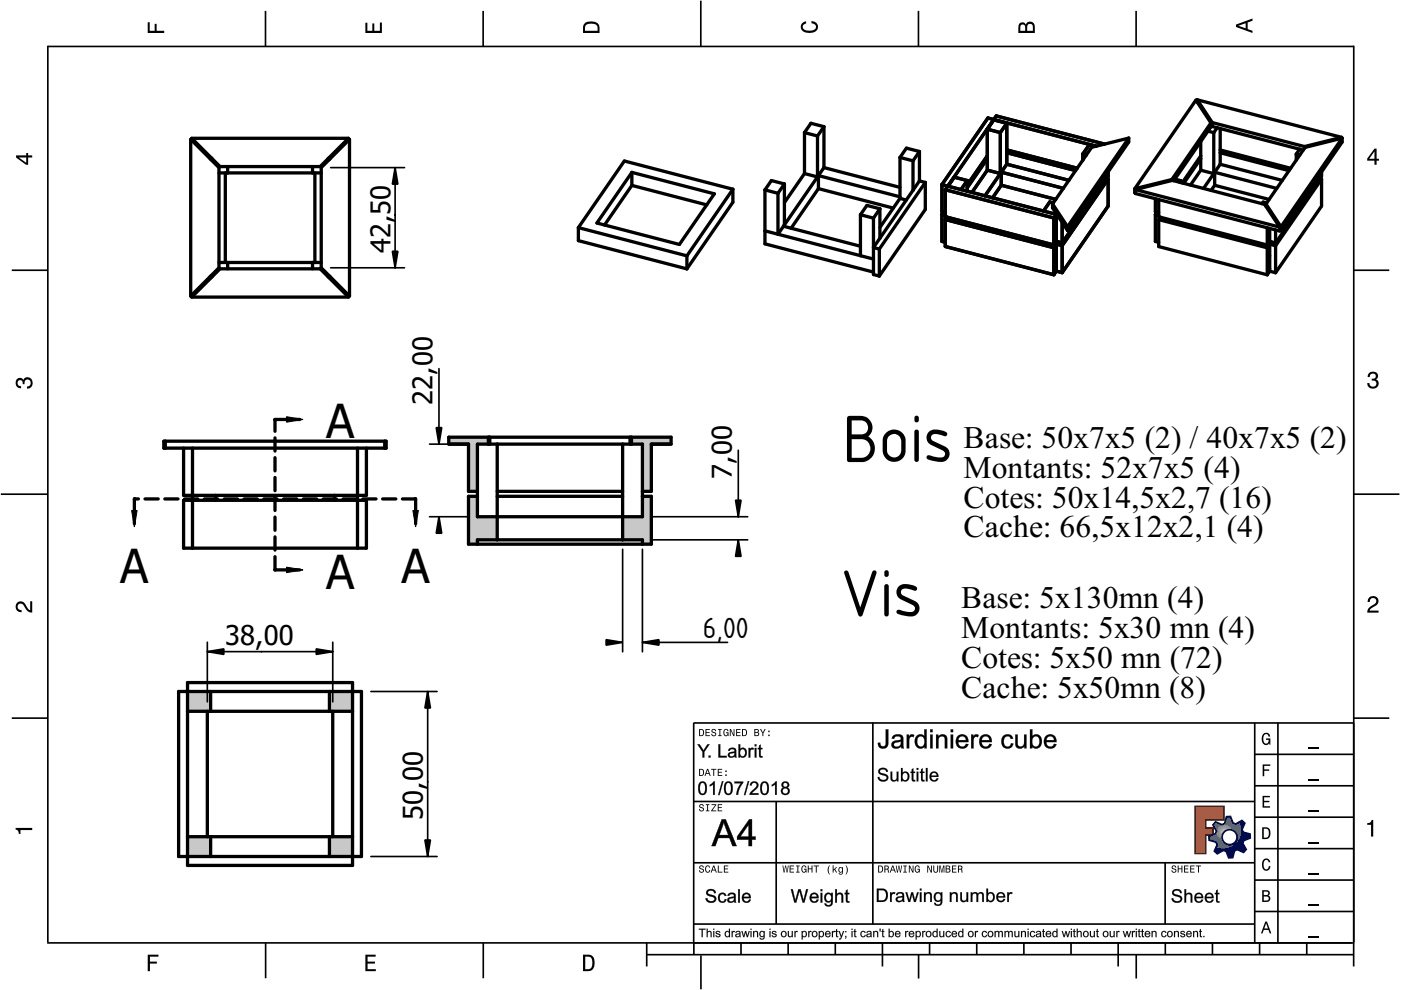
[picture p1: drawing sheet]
<svg xmlns="http://www.w3.org/2000/svg" width="297mm" height="210mm" viewBox="0 0 297 210" stroke-linecap="round" stroke-linejoin="round" font-family="sans-serif">
<defs><g id="words">
<g font-size="13.3">
<text x="178.6" y="98">Bois</text>
<text x="178.3" y="130.7">Vis</text>
</g>
<g font-size="10">
<text x="69.2" y="92.9">A</text>
<text x="25.5" y="123.6">A</text>
<text x="69.2" y="124.8">A</text>
<text x="85.1" y="123.6">A</text>
</g>
<g font-size="6.7">
<text x="204.3" y="95">Base: 50x7x5 (2) / 40x7x5 (2)</text>
<text x="204.3" y="101.3">Montants: 52x7x5 (4)</text>
<text x="204.3" y="107.6">Cotes: 50x14,5x2,7 (16)</text>
<text x="204.3" y="113.9">Cache: 66,5x12x2,1 (4)</text>
<text x="203.8" y="129">Base: 5x130mn (4)</text>
<text x="203.8" y="135.3">Montants: 5x30 mn (4)</text>
<text x="203.8" y="141.6">Cotes: 5x50 mn (72)</text>
<text x="203.8" y="148">Cache: 5x50mn (8)</text>
</g>
<g font-size="5.8">
<text x="82.8" y="53.7" transform="rotate(-90 82.8 53.7)">42,50</text>
<text x="91.7" y="85.9" transform="rotate(-90 91.7 85.9)">22,00</text>
<text x="155.1" y="101.6" transform="rotate(-90 155.1 101.6)">7,00</text>
<text x="47.7" y="136.8">38,00</text>
<text x="149" y="135.3">6,00</text>
<text x="89.7" y="173.9" transform="rotate(-90 89.7 173.9)">50,00</text>
</g>
</g></defs>
<g fill="none" stroke="#000" stroke-width=".35">
<path d="M10.1 9.7v190.1M10.1 9.9h277M56.3 2.3v7.5M102.4 2.3v7.5M148.6 .1v9.8M194.7 2.3v7.5M240.9 2.3v7.5M287 9.7v195.2M2.5 57.3h7.5M287.1 57.3h7.4M.2 104.8h10M287 104.8h9.7"/>
<path d="M2.5 152.3h7.5M147 153.3h140.1M147.1 153.3v49.1M185.1 153.2v42.8M266 159.9h21M266 153.3v46.7M270.9 153.3v46.7M287.1 152.3h7.4M147 169.9h119M164.6 169.9v26M266 179.9h21M266 173.3h21"/>
<path d="M266 166.6h21M10 199.9h277.1M56.3 199.9v7.5M102.5 199.9v7.5M137.1 199.9v5M147 195.9h119M147 182.9h119M157.1 199.9v2.5M167.1 199.9v2.5M177.1 199.9v2.5M187.1 199.9v5M197.1 199.9v2.5"/>
<path d="M207.1 199.9v2.5M217.1 199.9v2.5M227.1 199.9v2.5M237.1 199.9v5M247 182.9v13M247.1 199.9v2.5M257.1 199.9v2.5M266 193.3h21M266 186.6h21M267.1 199.9v2.5M277.1 199.9v2.5M137.1 202.4h150"/>
<path d="M148.6 202.6v7.2M194.8 202.4v5.1M240.9 202.4v5.1"/>
</g>
<g fill="#000">
<path d="M31.3 4.7h.4v1.8h1.1v-1.4h.4v1.4h1.6v.5h-3.5z" fill-rule="evenodd"/>
<path d="M77.5 4.8h.4v1.7h1v-1.5h.5v1.5h1.1v-1.7h.5v2.2h-3.5z" fill-rule="evenodd"/>
<path d="M124.1 4.9a2.19 2.19 0 0 0-.5 2.1h3.5v-1.2a1.42 1.42 0 0 0-1.7-1.3zM124.3 5.2a2.14 2.14 0 0 1 2.3 .3l.1 1h-2.7l.1-1z" fill-rule="evenodd"/>
<path d="M170.1 4.9l.8-.4v.5a.7 .7 0 0 0-.7 .5 .7 .7 0 0 0 .3 .8 1.69 1.69 0 0 0 2.5-.6 .9 .9 0 0 0-.9-.8v-.5a1.24 1.24 0 0 1 1.3 1.1 1.24 1.24 0 0 1-1 1.4 2.22 2.22 0 0 1-2.5-.7l-.1-.5z" fill-rule="evenodd"/>
<path d="M216.1 5l-.2 .8v1.2h3.5v-1.3a.98 .98 0 0 0-.7-1.1 .98 .98 0 0 0-1.2 .6 .84 .84 0 0 0-1.4-.2zM216.4 5.3a.54 .54 0 0 1 .7-.1 .54 .54 0 0 1 .3 .6v.7h-1.1zM217.9 5.2a.62 .62 0 0 1 .7-.1 .62 .62 0 0 1 .4 .6v.8h-1.2z" fill-rule="evenodd"/>
<path d="M262.1 5.2v.5l3.5 1.3v-.5l-1.1-.3v-1.4l1.1-.4v-.5zM262.6 5.5l1.5-.6v1.1z" fill-rule="evenodd"/>
<path d="M3.4 32.9v.5l2.1 1.5h.5v-1.5h.8v-.5h-.8v-.5h-.4v.5zM4 33.4h1.6v1.1z" fill-rule="evenodd"/>
<path d="M291.4 31.5l-1.5 2.1v.5h1.5v.8h.5v-.8h.5v-.4h-.5v-2.2zM291.4 32.1v1.6h-1.1z" fill-rule="evenodd"/>
<path d="M3.6 80.4a.86 .86 0 0 1 1.4 .1 1.06 1.06 0 0 1 1.2-.5 1.06 1.06 0 0 1 .7 1.2 1.1 1.1 0 0 1-1.2 1.2v-.4a.71 .71 0 0 0 .8-1 .71 .71 0 0 0-1.3-.1v.6h-.4a.61 .61 0 0 0-.3-.8 .61 .61 0 0 0-.8 .2 .61 .61 0 0 0 .2 .8l.6 .2v.4a1.15 1.15 0 0 1-1.2-.6 1.15 1.15 0 0 1 .3-1.3z" fill-rule="evenodd"/>
<path d="M290.3 79.1a1.08 1.08 0 0 1 1.3-.2 1.08 1.08 0 0 1 .5 1.3l-.4 .2a1.06 1.06 0 0 1 .6 1.3 1.06 1.06 0 0 1-1.2 .7 1.1 1.1 0 0 1-1.2-1.2h.4a.71 .71 0 0 0 1 .8 .71 .71 0 0 0 .1-1.3h-.6v-.4a.61 .61 0 0 0 .8-.3 .61 .61 0 0 0-.2-.8 .61 .61 0 0 0-.8 .2l-.2 .5h-.4z" fill-rule="evenodd"/>
<path d="M3.6 127.8a1.22 1.22 0 0 1 2 .7l.4 .6 .4 .3v-1.9h.4v2.4a1.8 1.8 0 0 1-1.7-1.4 .71 .71 0 0 0-.9-.5 .71 .71 0 0 0-.5 .8 .71 .71 0 0 0 .9 .6v.4a1.18 1.18 0 0 1-1.2-.6 1.18 1.18 0 0 1 .2-1.4z" fill-rule="evenodd"/>
<path d="M290.3 126.7a1.18 1.18 0 0 1 1.9 .3 1.18 1.18 0 0 1-1 1.7l-.5 .3-.3 .5h1.9v.4h-2.4a1.8 1.8 0 0 1 1.4-1.7 .71 .71 0 0 0 .5-.9 .71 .71 0 0 0-.9-.5 .71 .71 0 0 0-.5 .8h-.4z" fill-rule="evenodd"/>
<path d="M148.2 154.6v1.5h.5a.77 .77 0 0 0 .6-.8 .77 .77 0 0 0-.6-.7zM148.4 154.8a.58 .58 0 0 1 .7 .5 .58 .58 0 0 1-.7 .6zM149.6 154.6v1.5h.9v-.2h-.7v-.5h.6v-.2h-.6v-.4h.7v-.2zM151 154.7a.53 .53 0 0 0 0 .6 .53 .53 0 0 0 .6 .2 .32 .32 0 0 1-.3 .5 .32 .32 0 0 1-.3-.4h-.2a.5 .5 0 0 0 .7 .5 .5 .5 0 0 0 .1-.8l-.4-.1a.28 .28 0 0 1-.1-.4 .28 .28 0 0 1 .4-.1 .28 .28 0 0 1 .1 .3h.2a.51 .51 0 0 0-.3-.4 .51 .51 0 0 0-.5 .1zM152.3 154.6v.2h.2v1.1h-.2v.2h.7v-.2h-.3v-1.1h.3v-.2zM153.5 154.7a.81 .81 0 0 0 .5 1.4l.3-.2 .2 .2v-.8h-.6v.1h.4l-.2 .5a.6 .6 0 0 1-.5-.6 .6 .6 0 0 1 .4-.6l.2 .3h.2l-.1-.3a.53 .53 0 0 0-.8 0zM154.7 154.6v1.5h.2v-1.3l.6 1.3h.2v-1.5h-.2v1.2l-.5-1.2zM156.1 154.6v1.5h.9v-.2h-.7v-.5h.6v-.2h-.6v-.4h.7v-.2zM157.3 154.6v1.5h.5a.77 .77 0 0 0 .6-.8 .77 .77 0 0 0-.6-.7zM157.5 154.8a.58 .58 0 0 1 .7 .5 .58 .58 0 0 1-.7 .6zM159.9 154.6v1.5h.6a.42 .42 0 0 0 .5-.3 .42 .42 0 0 0-.3-.5l.2-.2-.1-.4zM160.1 154.8h.3a.23 .23 0 0 1 .3 .2 .23 .23 0 0 1-.3 .2h-.3zM160.1 155.4h.4a.26 .26 0 0 1 .3 .2 .26 .26 0 0 1-.3 .3h-.4zM161.1 154.6l.5 .9v.6h.2v-.6l.5-.9h-.2l-.4 .7-.3-.7zM162.9 155.8v.3h.3v-.3zM162.9 154.9v.3h.3v-.3z" fill-rule="evenodd"/>
<path d="M267.8 155.7a.85 .85 0 0 1 .9-.3 .85 .85 0 0 1 .6 .8h-.3l-.1-.3a.49 .49 0 0 0-.4-.3 .49 .49 0 0 0-.5 .3 1.2 1.2 0 0 0 .4 1.8 .66 .66 0 0 0 .6-.8h-.6v-.3h.9v1.3h-.1l-.1-.3-.3 .3a.85 .85 0 0 1-1.2-.7v-1.1z" fill-rule="evenodd"/>
<path d="M3.3 175.5h3.5v.5h-2.5v.8h-.3a.77 .77 0 0 0-.7-.9z" fill-rule="evenodd"/>
<path d="M148.4 170.6a.53 .53 0 0 0 0 .6 .53 .53 0 0 0 .6 .2 .32 .32 0 0 1-.3 .5 .32 .32 0 0 1-.3-.4h-.2a.5 .5 0 0 0 .7 .6 .5 .5 0 0 0 .1-.9l-.4-.1a.28 .28 0 0 1-.1-.4 .28 .28 0 0 1 .4-.1 .28 .28 0 0 1 .1 .4h.2a.51 .51 0 0 0-.3-.5 .51 .51 0 0 0-.5 .1zM149.7 170.5v.2h.2v1.1h-.2v.2h.7v-.2h-.3v-1.1h.3v-.2zM150.8 170.5v.2h.8l-.8 1.3h1.1v-.2h-.9l.9-1.3zM152.2 170.5v1.5h.9v-.2h-.7v-.5h.6v-.2h-.6v-.4h.7v-.2z" fill-rule="evenodd"/>
<path d="M148.2 163v1.5h.5a.77 .77 0 0 0 .6-.7 .77 .77 0 0 0-.6-.8zM148.4 163.2a.57 .57 0 0 1 .7 .6 .57 .57 0 0 1-.7 .5zM149.9 163l-.5 1.5h.2l.1-.4h.6l.2 .4h.2l-.6-1.5zM150 163.2l.3 .7h-.5zM150.8 163v.2h.4v1.3h.2v-1.3h.5v-.2zM152.2 163v1.5h.9v-.2h-.7v-.5h.6v-.2h-.6v-.4h.7v-.2zM153.8 164.2v.3h.3v-.3zM153.8 163.4v.3h.3v-.3z" fill-rule="evenodd"/>
<path d="M253.4 171h6.1v2.8h-3.9v1.7h1.6v1.5h-1.6v4h-2.2z" fill-rule="evenodd"/>
<path d="M257.7 174.3l-.5 .6 .7 1.3-.2 .6-1.4 .5v.9l1.5 .4 .3 .5-.7 1.4 .7 .5 1.3-.7 .6 .2 .5 1.4 .9-.1 .3-1.4 .6-.3 1.4 .6 .5-.6-.7-1.3 .2-.6 1.4-.5-.1-.9-1.4-.4-.3-.5 .6-1.4-.6-.6-1.3 .8-.6-.2-.5-1.4h-.9l-.4 1.5-.5 .2zM259.1 177.5a1.6 1.6 0 0 1 3.2 0 1.6 1.6 0 0 1-3.2 0z" fill-rule="evenodd"/>
<path d="M267.7 168.7h1.5v.3h-1.2v.8h1.1v.3h-1.1v.8h1.3v.3h-1.6z" fill-rule="evenodd"/>
<path d="M267.7 162.1h1.6v.3h-1.3v.7h1.1v.3h-1.1v1.2h-.3z" fill-rule="evenodd"/>
<path d="M267.6 175.4v2.5h.8a1.37 1.37 0 0 0 .7-2.2 1.56 1.56 0 0 0-1.5-.3zM267.9 175.7a.98 .98 0 0 1 1.2 .7 .98 .98 0 0 1-.7 1.2h-.5z" fill-rule="evenodd"/>
<path d="M289.9 174.5a.77 .77 0 0 0 .9-.6h.4v3.5h-.5v-2.5h-.8z" fill-rule="evenodd"/>
<path d="M148.4 183.6a.53 .53 0 0 0 0 .6 .53 .53 0 0 0 .6 .2 .32 .32 0 0 1-.3 .5 .32 .32 0 0 1-.3-.4h-.2a.5 .5 0 0 0 .7 .6 .5 .5 0 0 0 .1-.9l-.4-.1a.28 .28 0 0 1-.1-.4 .28 .28 0 0 1 .4-.1 .28 .28 0 0 1 .1 .4h.2a.51 .51 0 0 0-.3-.5 .51 .51 0 0 0-.5 .1zM149.6 183.7l-.1 .2a.67 .67 0 0 0 .1 .9 .67 .67 0 0 0 .8 .1l.2-.4h-.2l-.2 .3a.6 .6 0 0 1-.5-.5 .6 .6 0 0 1 .4-.6l.3 .3h.2l-.2-.4a.5 .5 0 0 0-.8 .1zM151.2 183.5l-.5 1.5h.2l.1-.4h.6l.2 .4h.2l-.6-1.5zM151.3 183.7l.3 .7h-.5zM152.2 183.5v1.5h1v-.2h-.8v-1.3zM153.5 183.5v1.5h.9v-.2h-.7v-.5h.6v-.2h-.6v-.4h.7v-.2z" fill-rule="evenodd"/>
<path d="M165.9 183.5l.3 1.5h.1l.3-1.3 .2 1.3h.2l.2-1.5h-.1l-.2 1.3-.2-1.3h-.2l-.2 1.3-.2-1.3zM167.4 183.5v1.5h1v-.2h-.8v-.5h.7v-.2h-.7v-.4h.7v-.2zM168.8 183.5v.2h.3v1.1h-.3v.2h.7v-.2h-.2v-1.1h.2v-.2zM170.1 183.7a.82 .82 0 0 0 .5 1.3l.3-.2 .1 .2v-.8h-.5v.2h.3l-.2 .4a.6 .6 0 0 1-.5-.5 .6 .6 0 0 1 .5-.6l.2 .3h.2l-.2-.4a.53 .53 0 0 0-.7 .1zM171.3 183.5v1.5h.2v-.7h.6v.7h.2v-1.5h-.2v.6h-.6v-.6zM172.5 183.5v.2h.5v1.3h.2v-1.3h.4v-.2zM175.8 183.5a1.35 1.35 0 0 0 .2 1.9 1.84 1.84 0 0 1 0-1.9zM176.5 183.5v1.5h.2v-.4l.2-.2 .4 .6h.2l-.4-.7 .4-.5h-.2l-.6 .6v-.9zM177.9 184a.59 .59 0 0 0-.2 .7 .59 .59 0 0 0 .7 .3l.1-.2a.31 .31 0 0 1-.1 .5 .31 .31 0 0 1-.4-.2h-.2a.47 .47 0 0 0 .5 .4 .47 .47 0 0 0 .4-.5v-1.2h-.2v.2l-.3-.2zM178 184.1l.1-.1a.42 .42 0 0 1 .4 .4 .42 .42 0 0 1-.4 .5l-.1-.3zM179.3 183.5a1.85 1.85 0 0 1 0 1.9 1.22 1.22 0 0 0 0-1.9z" fill-rule="evenodd"/>
<path d="M186.2 183.5v1.5h.5a.77 .77 0 0 0 .6-.7 .77 .77 0 0 0-.6-.8zM186.4 183.7a.58 .58 0 0 1 .6 .6 .58 .58 0 0 1-.6 .5zM187.5 183.5v1.5h.2v-.6a.45 .45 0 0 1 .5 .1 .45 .45 0 0 1 .1 .5h.2l-.2-.7a.42 .42 0 0 0 .1-.5 .42 .42 0 0 0-.4-.3zM187.7 183.7h.2a.26 .26 0 0 1 .4 .3 .26 .26 0 0 1-.4 .2h-.2zM189.2 183.5l-.6 1.5h.2l.2-.4h.6l.1 .4h.2l-.5-1.5zM189.3 183.7l.2 .7h-.4zM189.9 183.5l.3 1.5h.2l.2-1.3 .2 1.3h.2l.3-1.5h-.2l-.2 1.3-.2-1.3h-.2l-.2 1.3-.2-1.3zM191.5 183.5v.2h.3v1.1h-.3v.2h.8v-.2h-.3v-1.1h.3v-.2zM192.7 183.5v1.5h.2v-1.2l.5 1.2h.3v-1.5h-.2v1.2l-.6-1.2zM194.1 183.7a.81 .81 0 0 0 .5 1.3l.3-.2 .1 .2v-.8h-.5v.2h.3l-.2 .4a.6 .6 0 0 1-.5-.5 .6 .6 0 0 1 .5-.6l.2 .3h.2l-.2-.4a.53 .53 0 0 0-.7 .1zM196.6 183.5v1.5h.2v-1.2l.6 1.2h.2v-1.5h-.2v1.2l-.6-1.2zM197.9 183.5v.9a.52 .52 0 0 0 .5 .6 .52 .52 0 0 0 .5-.6v-.9h-.2v.9a.33 .33 0 0 1-.3 .5 .33 .33 0 0 1-.3-.5v-.9zM199.2 183.5v1.5h.1v-1.4l.3 1.4h.2l.3-1.4v1.4h.1v-1.5h-.2l-.3 1.3-.3-1.3zM200.5 183.5v1.5h.6a.42 .42 0 0 0 .4-.3 .42 .42 0 0 0-.2-.5l.2-.2-.1-.4zM200.7 183.7h.3a.23 .23 0 0 1 .3 .2 .23 .23 0 0 1-.3 .2h-.3zM200.7 184.3h.3a.26 .26 0 0 1 .3 .3 .26 .26 0 0 1-.3 .2h-.3zM201.8 183.5v1.5h1v-.2h-.8v-.5h.7v-.2h-.7v-.4h.8v-.2zM203.1 183.5v1.5h.2v-.6a.45 .45 0 0 1 .5 .1 .45 .45 0 0 1 .1 .5h.2l-.2-.7a.42 .42 0 0 0 .1-.5 .42 .42 0 0 0-.4-.3zM203.3 183.7h.3a.26 .26 0 0 1 .3 .3 .26 .26 0 0 1-.4 .2h-.2z" fill-rule="evenodd"/>
<path d="M248.5 183.6a.53 .53 0 0 0 0 .6 .53 .53 0 0 0 .6 .2 .32 .32 0 0 1-.2 .5 .32 .32 0 0 1-.3-.4h-.2a.5 .5 0 0 0 .6 .6 .5 .5 0 0 0 .2-.9l-.4-.1a.28 .28 0 0 1-.1-.4 .28 .28 0 0 1 .3-.1 .28 .28 0 0 1 .2 .4h.2a.51 .51 0 0 0-.3-.5 .51 .51 0 0 0-.6 .1zM249.7 183.5v1.5h.2v-.7h.6v.7h.2v-1.5h-.2v.6h-.6v-.6zM251 183.5v1.5h1v-.2h-.8v-.5h.7v-.2h-.7v-.4h.8v-.2zM252.3 183.5v1.5h1v-.2h-.8v-.5h.7v-.2h-.7v-.4h.8v-.2zM253.5 183.5v.2h.5v1.3h.2v-1.3h.5v-.2z" fill-rule="evenodd"/>
<path d="M268.3 195.4l-1 2.5h.4l.2-.7h1l.3 .7h.3l-.9-2.5zM268.4 195.8l.4 1.1h-.7z" fill-rule="evenodd"/>
<path d="M267.6 188.7v2.5h1a.7 .7 0 0 0 .7-.5 .7 .7 0 0 0-.4-.8 .61 .61 0 0 0 .3-.8 .61 .61 0 0 0-.7-.4zM267.9 189h.6a.38 .38 0 0 1 .4 .4 .38 .38 0 0 1-.5 .4h-.5zM267.9 190.1h.6a.44 .44 0 0 1 .5 .4 .44 .44 0 0 1-.5 .4h-.6z" fill-rule="evenodd"/>
<path d="M267.8 182.3a.85 .85 0 0 1 .9-.3 .85 .85 0 0 1 .6 .8h-.3l-.1-.2a.47 .47 0 0 0-.4-.3 .47 .47 0 0 0-.4 .3 1.21 1.21 0 0 0 .4 1.7 .64 .64 0 0 0 .5-.7h.4a.89 .89 0 0 1-.8 1 .89 .89 0 0 1-1-.7v-1.1z" fill-rule="evenodd"/>
<path d="M31.3 202.4h2.3v.4h-1.8v1.1h1.5v.4h-1.5v1.6h-.5z" fill-rule="evenodd"/>
<path d="M77.5 202.4h2.1v.4h-1.7v1.1h1.6v.4h-1.6v1.2h1.8v.4h-2.2z" fill-rule="evenodd"/>
<path d="M123.6 202.4v3.5h1.2a1.42 1.42 0 0 0 1.3-1.7 1.38 1.38 0 0 0-1.3-1.8zM124.1 202.8l1 .1a1.89 1.89 0 0 1 0 2.5l-1 .1z" fill-rule="evenodd"/>
</g>
<path d="M277.3 158.6h2.2M277.3 178.6h2.2M277.3 172h2.2M277.3 165.3h2.2M277.3 198.6h2.2M277.3 192h2.2M277.3 185.3h2.2" fill="none" stroke="#000" stroke-width=".25"/>
<g fill="#000">
<path d="M187.8 154.6h.6v2.8a1.13 1.13 0 0 1-1.1 1.4 1.13 1.13 0 0 1-1.2-1.3l.5-.1a.6 .6 0 0 0 .6 .8 .6 .6 0 0 0 .6-.8zM187.8 154.7v2.7a.64 .64 0 0 1-.5 .9 .64 .64 0 0 1-.7-.8h-.4a1.09 1.09 0 0 0 1.1 1.2 1.09 1.09 0 0 0 1-1.3v-2.7zM189.4 156a1.32 1.32 0 0 1 2.1 .4v1.7l.2 .6h-.6v-.4a1.27 1.27 0 0 1-2.1-.2 1.21 1.21 0 0 1 1.5-1.2l.5-.1a.74 .74 0 0 0-.7-.7 .74 .74 0 0 0-.7 .6l-.6-.1zM189.4 156l-.3 .6 .5 .1a.77 .77 0 0 1 .5-.6 .77 .77 0 0 1 .8 .2l.1 .5-1.3 .3a.86 .86 0 0 0-.6 1.2 .86 .86 0 0 0 1.2 .4l.8-.5v.5h.6l-.2-.6v-1.8a1.36 1.36 0 0 0-2.1-.3zM189.7 157.6a.51 .51 0 0 0 .1 .7 .51 .51 0 0 0 .6 0l.5-.4 .1-.7zM189.7 157.5l1.3-.3a.9 .9 0 0 1-.4 1 .9 .9 0 0 1-1.1-.1zM192.2 155.7h.5v.5a.68 .68 0 0 1 1.2-.3l-.2 .5a.54 .54 0 0 0-.9 .2v2.1h-.6zM192.3 155.8v2.9h.5l-.1-1.6a.65 .65 0 0 1 .2-.7 .65 .65 0 0 1 .8-.1l.1-.4a.74 .74 0 0 0-1.1 .3v-.4zM194.3 156a1.05 1.05 0 0 1 1.7 .1l-.1-1.5h.6v4.1h-.5v-.4a1.02 1.02 0 0 1-1.6 .1 1.91 1.91 0 0 1-.1-2.4zM194.4 156a1.52 1.52 0 0 0-.4 1.7 1.52 1.52 0 0 0 1.5 .9l.5-.4v.5h.5v-4h-.5v1.5a1.04 1.04 0 0 0-1.6-.2zM194.7 156.4a1.23 1.23 0 0 0 .5 1.9 1.15 1.15 0 0 0 .8-1.1 1.15 1.15 0 0 0-.8-1.1zM194.7 156.4a.84 .84 0 0 1 1-.2 .84 .84 0 0 1 .3 1.1 .85 .85 0 0 1-.8 1 .85 .85 0 0 1-.8-1.1zM197.2 154.6h.6v.7h-.6zM197.2 154.7v.5h.5v-.5zM197.2 155.7h.6v3h-.6zM197.2 155.8v2.9h.5v-2.9zM198.4 155.7h.5v.5a1.05 1.05 0 0 1 1.3-.5 1.05 1.05 0 0 1 .7 1.2v1.8h-.6v-1.8a.69 .69 0 0 0-.8-.8 .69 .69 0 0 0-.5 1v1.6h-.6zM198.5 155.8v2.9h.5l-.1-1.6a.74 .74 0 0 1 .6-1 .74 .74 0 0 1 .9 .8l-.1 1.8h.5v-2.3a1.05 1.05 0 0 0-.9-.7 1.05 1.05 0 0 0-1 .6v-.5zM201.5 154.6h.6v.7h-.6zM201.6 154.7v.5h.5v-.5zM201.5 155.7h.6v3h-.6zM201.6 155.8v2.9h.5v-2.9zM203 156.1a1.37 1.37 0 0 1 1.7-.3 1.37 1.37 0 0 1 .6 1.6l-2.1-.1a.83 .83 0 0 0 .6 1 .83 .83 0 0 0 1-.6l.5 .1a1.45 1.45 0 0 1-1.9 .8 1.45 1.45 0 0 1-.7-2zM203 156.1a1.48 1.48 0 0 0-.1 2 1.48 1.48 0 0 0 1.9 .4l.5-.7-.5-.1a.85 .85 0 0 1-1 .6 .85 .85 0 0 1-.6-1h2.1a1.86 1.86 0 0 0-.6-1.4l-1-.2zM203.5 156.3l-.3 .6h1.6a.77 .77 0 0 0-.5-.7 .77 .77 0 0 0-.8 .1zM203.4 156.3l.4-.2h.5l.3 .3 .2 .6h-1.6zM205.9 155.7h.5v.5a.68 .68 0 0 1 1.1-.3l-.2 .5a.54 .54 0 0 0-.8 .2l-.1 2.1h-.5zM205.9 155.8v2.9h.5v-1.6a.65 .65 0 0 1 .1-.7 .65 .65 0 0 1 .8-.1l.2-.4a.74 .74 0 0 0-1.2 .3l.1-.4zM208 156.1a1.37 1.37 0 0 1 1.6-.3 1.37 1.37 0 0 1 .7 1.6l-2.1-.1a.83 .83 0 0 0 .6 1 .83 .83 0 0 0 1-.6l.5 .1a1.45 1.45 0 0 1-2 .8 1.45 1.45 0 0 1-.6-2zM208 156.1a1.48 1.48 0 0 0-.1 2 1.48 1.48 0 0 0 1.9 .4l.5-.7-.5-.1a.85 .85 0 0 1-1.1 .6 .85 .85 0 0 1-.6-1h2.2a1.86 1.86 0 0 0-.6-1.4l-1-.2zM208.4 156.3l-.2 .6h1.5a.77 .77 0 0 0-.4-.7 .77 .77 0 0 0-.9 .1zM208.4 156.3l.4-.2h.4l.4 .3 .2 .6h-1.7zM212.7 156a1.26 1.26 0 0 1 2.1 .6l-.5 .1a.73 .73 0 0 0-.8-.6 .73 .73 0 0 0-.6 .8 .93 .93 0 0 0 0 1 .93 .93 0 0 0 1.1 .3l.3-.6h.5a1.27 1.27 0 0 1-1.3 1.2 1.27 1.27 0 0 1-1.2-1.2l.1-1zM212.8 156a1.49 1.49 0 0 0-.4 1.9 1.49 1.49 0 0 0 1.8 .7l.4-.4 .2-.5-.4-.1a.77 .77 0 0 1-.8 .8 .77 .77 0 0 1-.8-.8 .99 .99 0 0 1 .1-1.1 .99 .99 0 0 1 1.1-.4l.3 .6 .5-.1a1.21 1.21 0 0 0-2-.6zM215.2 155.7h.6v2.2a.72 .72 0 0 0 .9 .3 .72 .72 0 0 0 .4-.9v-1.6h.5v3h-.4v-.5a1.05 1.05 0 0 1-1 .5 1.05 1.05 0 0 1-.9-.7zM215.3 155.8v1.8a1.01 1.01 0 0 0 .7 1.1 1.01 1.01 0 0 0 1.2-.6v.6h.4v-2.9h-.5l.1 1.5a.75 .75 0 0 1-.7 1 .75 .75 0 0 1-.8-.9l.1-1.6zM218.4 154.6h.5v1.5a1.08 1.08 0 0 1 1.6-.1 1.69 1.69 0 0 1-.9 2.8l-.4-.2-.3-.3v.4h-.5zM218.4 154.7v4h.4v-.5a1.17 1.17 0 0 0 1.5 .3 1.17 1.17 0 0 0 .6-1.3 1.16 1.16 0 0 0-.7-1.3 1.16 1.16 0 0 0-1.4 .3l.1-1.5zM219.1 156.4a1.09 1.09 0 0 0-.3 1.2 1.09 1.09 0 0 0 1 .7 1.21 1.21 0 0 0-.2-2.2zM219 156.4a.82 .82 0 0 1 1.1-.2 .82 .82 0 0 1 .3 1 .83 .83 0 0 1-.4 1 .83 .83 0 0 1-1-.2l-.2-.8zM221.7 156.1a1.37 1.37 0 0 1 1.6-.3 1.37 1.37 0 0 1 .7 1.6l-2.1-.1a.83 .83 0 0 0 .6 1 .83 .83 0 0 0 1-.6l.5 .1a1.45 1.45 0 0 1-2 .8 1.45 1.45 0 0 1-.6-2zM221.7 156.1a1.48 1.48 0 0 0-.1 2 1.48 1.48 0 0 0 1.9 .4l.5-.7-.5-.1a.85 .85 0 0 1-1.1 .6 .85 .85 0 0 1-.6-1h2.2a1.86 1.86 0 0 0-.6-1.4l-1-.2zM222.1 156.3l-.2 .6h1.6a.77 .77 0 0 0-.5-.7 .77 .77 0 0 0-.9 .1zM222.1 156.3l.4-.2h.4l.4 .3 .2 .6h-1.7z"/>
<path d="M187.8 154.7h.5v2.7a1.11 1.11 0 0 1-1 1.3 1.11 1.11 0 0 1-1.2-1.2h.5a.63 .63 0 0 0 .6 .8 .63 .63 0 0 0 .6-.9zM189.4 156a1.4 1.4 0 0 1 2.1 .3l.2 2.4h-.6v-.4a1.19 1.19 0 0 1-2.1-.4 1.19 1.19 0 0 1 1.5-1h.3a.41 .41 0 0 0 .2-.5 .41 .41 0 0 0-.5-.3l-.7 .1-.2 .5-.5-.1zM189.7 157.6a.54 .54 0 0 0 0 .7 .54 .54 0 0 0 .8 0 .89 .89 0 0 0 .5-1.1zM192.3 155.8h.4v.4a.7 .7 0 0 1 1.1-.3l-.1 .4a.64 .64 0 0 0-.8 .1 .64 .64 0 0 0-.1 .7v1.6h-.5zM194.4 156a1.07 1.07 0 0 1 1.6 .1v-1.4h.5v4h-.5v-.4a1.25 1.25 0 0 1-1.6 .2 1.25 1.25 0 0 1-.4-1.6zM194.7 156.4a1.25 1.25 0 0 0 .5 1.9 1.18 1.18 0 0 0 .8-1.1 1.18 1.18 0 0 0-.8-1.1zM197.2 154.7h.5v.5h-.5zM197.2 155.8h.5v2.9h-.5zM198.5 155.8h.4v.4a1.03 1.03 0 0 1 1.3-.5 1.03 1.03 0 0 1 .6 1.2v1.8h-.5v-1.8a.72 .72 0 0 0-.8-.8 .72 .72 0 0 0-.5 1v1.6h-.5zM201.6 154.7h.5v.5h-.5zM201.6 155.8h.5v2.9h-.5zM203 156.1a1.35 1.35 0 0 1 1.6-.3 1.35 1.35 0 0 1 .7 1.5h-2.1a.84 .84 0 0 0 .6 1 .84 .84 0 0 0 1-.6l.5 .1a1.42 1.42 0 0 1-1.9 .8 1.42 1.42 0 0 1-.7-2zM203.4 156.3l-.2 .6h1.6a.8 .8 0 0 0-.5-.7 .8 .8 0 0 0-.9 .1zM205.9 155.8h.5v.4a.7 .7 0 0 1 1.1-.3l-.2 .4a.64 .64 0 0 0-.7 .1 .64 .64 0 0 0-.2 .7v1.6h-.5zM208 156.1a1.35 1.35 0 0 1 1.6-.3 1.35 1.35 0 0 1 .7 1.5h-2.2a.84 .84 0 0 0 .7 1 .84 .84 0 0 0 1-.6l.5 .1a1.42 1.42 0 0 1-2 .8 1.42 1.42 0 0 1-.6-2zM208.4 156.3l-.2 .6h1.6a.8 .8 0 0 0-.5-.7 .8 .8 0 0 0-.9 .1zM212.7 156a1.23 1.23 0 0 1 2.1 .6l-.5 .1a.79 .79 0 0 0-1-.6 .79 .79 0 0 0-.5 1.1 .8 .8 0 0 0 .6 1.1 .8 .8 0 0 0 1-.7l.4 .1a1.31 1.31 0 0 1-1.6 1 1.31 1.31 0 0 1-.9-1.8zM215.3 155.8h.5v1.6a.73 .73 0 0 0 .7 .9 .73 .73 0 0 0 .6-1v-1.5h.5v2.9h-.4v-.5a1.03 1.03 0 0 1-1.3 .5 1.03 1.03 0 0 1-.6-1.1zM218.4 154.7h.5v1.4a1.25 1.25 0 0 1 1.6-.1 1.25 1.25 0 0 1 .4 1.5 1.16 1.16 0 0 1-.8 1.1 1.16 1.16 0 0 1-1.3-.3v.4h-.4zM219.1 156.4a1.11 1.11 0 0 0-.3 1.2 1.11 1.11 0 0 0 1 .7 1.23 1.23 0 0 0 .6-1.2 1.23 1.23 0 0 0-.8-1zM221.7 156.1a1.35 1.35 0 0 1 1.6-.3 1.35 1.35 0 0 1 .7 1.5h-2.2a.84 .84 0 0 0 .7 1 .84 .84 0 0 0 1-.6l.5 .1a1.42 1.42 0 0 1-2 .8 1.42 1.42 0 0 1-.6-2zM222.1 156.3l-.2 .6h1.6a.8 .8 0 0 0-.5-.7 .8 .8 0 0 0-.9 .1z"/>
<path d="M148.4 165.8a1.04 1.04 0 0 1 1.2 .1 1.04 1.04 0 0 1 .3 1.2 1.06 1.06 0 0 1-.3 1.2 1.06 1.06 0 0 1-1.1 .2 2.18 2.18 0 0 1-.1-2.7zM148.5 165.9a2.3 2.3 0 0 0-.2 2.4 .91 .91 0 0 0 1.1 .1 .91 .91 0 0 0 .4-1 1.2 1.2 0 0 0-1-1.7zM148.6 166.2a2.16 2.16 0 0 0 .2 2h.3a1.74 1.74 0 0 0 0-2.2zM148.7 166h.4a1.76 1.76 0 0 1 0 2.3h-.3a1.93 1.93 0 0 1-.1-2.3zM150.5 166.4l.5-.4a.4 .4 0 0 1 .6-.3v2.8h-.4v-2.2l-.7 .5zM150.5 166.4v.3l.7-.5v2.3h.3v-2.8h-.2l-.3 .4zM153.1 165.6h.3l-.8 3h-.4zM153.1 165.6l-.8 3h.2l.9-2.9zM153.9 165.8a1.04 1.04 0 0 1 1.2 .1 1.04 1.04 0 0 1 .3 1.2 1.06 1.06 0 0 1-.3 1.2 1.06 1.06 0 0 1-1.2 .2 2.18 2.18 0 0 1 0-2.7zM153.9 165.9a2.3 2.3 0 0 0-.1 2.4 .91 .91 0 0 0 1.1 .1 .91 .91 0 0 0 .4-1 1.2 1.2 0 0 0-1.1-1.7zM154 166.2a2.16 2.16 0 0 0 .3 2h.3a1.74 1.74 0 0 0 0-2.2zM154.1 166h.5a1.76 1.76 0 0 1 0 2.3h-.3a1.93 1.93 0 0 1-.2-2.3zM155.7 165.7h1.9v.3l-.9 1.5-.2 1h-.4a4 4 0 0 1 1-2.4h-1.4zM155.7 165.7v.4h1.4a4.6 4.6 0 0 0-1 2.4h.4l.3-1.3 .8-1.2v-.3zM158.5 165.6h.4l-.9 3h-.3zM158.6 165.6l-.8 3h.2l.8-2.9zM159.3 165.9a.95 .95 0 0 1 1.4 .2 .95 .95 0 0 1-.5 1.4l-.8 .7h1.4v.3h-1.9l.2-.5 .5-.5a.95 .95 0 0 0 .7-1.4 .53 .53 0 0 0-.6-.1 .53 .53 0 0 0-.3 .6l-.4-.1zM159.3 165.9l-.3 .6h.4a.58 .58 0 0 1 .9-.5 .58 .58 0 0 1-.1 1.1l-1 .8-.3 .6h1.9v-.3h-1.4l.5-.6a1.07 1.07 0 0 0 .5-1.8l-.7-.1zM161.6 165.8a1.04 1.04 0 0 1 1.2 .1 1.04 1.04 0 0 1 .2 1.2 1.06 1.06 0 0 1-.2 1.2 1.06 1.06 0 0 1-1.2 .2 2.18 2.18 0 0 1 0-2.7zM161.6 165.9a2.3 2.3 0 0 0-.1 2.4 .91 .91 0 0 0 1 .1 .91 .91 0 0 0 .5-1 1.2 1.2 0 0 0-1.1-1.7zM161.7 166.2a2.16 2.16 0 0 0 .3 2h.2a1.74 1.74 0 0 0 0-2.2zM161.8 166h.5a1.76 1.76 0 0 1 0 2.3h-.4a1.93 1.93 0 0 1-.1-2.3zM163.6 166.4l.5-.4a.4 .4 0 0 1 .6-.3v2.8h-.4l.1-2.2-.8 .5zM163.6 166.4l.1 .3 .7-.5-.1 2.3h.4v-2.8h-.2l-.3 .4zM165.9 165.9a.78 .78 0 0 1 1.2-.1 .78 .78 0 0 1-.2 1.2 .83 .83 0 0 1 .6 1 .83 .83 0 0 1-1 .6 .85 .85 0 0 1-.9-.6 .85 .85 0 0 1 .5-1 .63 .63 0 0 1-.4-.5 .63 .63 0 0 1 .2-.6zM165.9 165.9a.62 .62 0 0 0-.2 .6 .62 .62 0 0 0 .5 .5 .84 .84 0 0 0-.5 1.2 .84 .84 0 0 0 1.3 .2 .77 .77 0 0 0 .4-.7 .77 .77 0 0 0-.6-.7 .72 .72 0 0 0 .3-1.1 .72 .72 0 0 0-1.2 0zM166.1 166.4a.43 .43 0 0 0 .8 0 .43 .43 0 0 0-.8 0zM166 166.4a.5 .5 0 0 1 1 0 .5 .5 0 0 1-1 0zM166 167.7a.55 .55 0 0 0 1.1 0 .55 .55 0 0 0-1.1 0zM165.9 167.7a.61 .61 0 0 1 1.2 0 .61 .61 0 0 1-1.2 0z"/>
<path d="M148.4 165.8a.95 .95 0 0 1 1.1 .1 .95 .95 0 0 1 .4 1 1.19 1.19 0 0 1-1.2 1.6 1.93 1.93 0 0 1-.4-2.5zM148.7 166.1a1.92 1.92 0 0 0 .1 2.2h.3a1.75 1.75 0 0 0 0-2.3zM150.5 166.4l.8-.7h.2v2.8h-.3v-2.2l-.7 .4zM153.1 165.6h.3l-.9 3h-.2zM153.9 165.8a.95 .95 0 0 1 1.1 .1 .95 .95 0 0 1 .3 1 1.19 1.19 0 0 1-1.1 1.6 1.93 1.93 0 0 1-.4-2.5zM154.1 166.1a1.92 1.92 0 0 0 .2 2.2h.3a1.75 1.75 0 0 0 0-2.3zM155.7 165.7h1.9v.3l-.8 1.2-.3 1.3h-.4a4.2 4.2 0 0 1 1-2.4h-1.4zM158.6 165.6h.2l-.8 3h-.3zM159.3 165.9a.93 .93 0 0 1 1.4 .2 .93 .93 0 0 1-.5 1.3l-.8 .8h1.4v.3h-1.9a3.2 3.2 0 0 1 1.4-1.6 .54 .54 0 0 0-.2-.9 .54 .54 0 0 0-.7 .5h-.4zM161.6 165.8a.95 .95 0 0 1 1 .1 .95 .95 0 0 1 .4 1 1.19 1.19 0 0 1-1.2 1.6 1.93 1.93 0 0 1-.3-2.5zM161.8 166.1a1.92 1.92 0 0 0 .1 2.2h.3a1.75 1.75 0 0 0 0-2.3zM163.6 166.4l.9-.7h.2v2.8h-.4v-2.2l-.7 .4zM165.9 165.9a.75 .75 0 0 1 1.2-.1 .75 .75 0 0 1-.2 1.2 .89 .89 0 0 1 .3 1.2 .89 .89 0 0 1-1.2 .3 .89 .89 0 0 1-.3-1.3l.4-.2-.4-.4zM166 166.4a.5 .5 0 0 0 1 0 .5 .5 0 0 0-1 0zM165.9 167.7a.6 .6 0 0 0 1.2 0 .6 .6 0 0 0-1.2 0z"/>
<path d="M147.8 157.8h.5l.9 1.3 .8-1.3h.5l-1.2 1.6v1.2h-.4l.1-1.2zM147.9 157.8l1.1 1.6v1.2h.3v-1.2l1.1-1.6h-.4l-.8 1.4-.9-1.4zM150.2 160.2h.5v.4h-.5zM150.3 160.2v.4h.3v-.4zM152.3 157.8h.4v2.5l1.4-.1v.4h-1.8zM152.3 157.8v2.8h1.8v-.3h-1.4v-2.5zM154.5 158.8a.87 .87 0 0 1 1-.3 .87 .87 0 0 1 .6 .8l.1 1.3h-.4v-.2a.74 .74 0 0 1-1 .2 .74 .74 0 0 1-.3-.9l1.2-.4a.5 .5 0 0 0-.5-.4 .5 .5 0 0 0-.5 .3h-.3zM154.6 158.8l-.2 .4h.3a.54 .54 0 0 1 .9-.3l.2 .4-1 .2a.63 .63 0 0 0-.4 .7 .87 .87 0 0 0 1.4 .1v.3h.4l-.1-1.6a.96 .96 0 0 0-1.5-.2zM154.8 159.9a.45 .45 0 0 0 .3 .5 .45 .45 0 0 0 .6-.4v-.4zM154.8 159.8l1-.3a.61 .61 0 0 1-.3 .8 .61 .61 0 0 1-.8-.2zM156.6 157.8h.4l-.1 1a.76 .76 0 0 1 1.3 .2 1.03 1.03 0 0 1 0 1.2 1.03 1.03 0 0 1-1.2 .3l-.1-.1v.2h-.3zM156.6 157.8v2.8h.3v-.3a.84 .84 0 0 0 1.1 .2 .84 .84 0 0 0 .3-1.1 .77 .77 0 0 0-.5-.8 .77 .77 0 0 0-.9 .3v-1.1zM157.1 159a.73 .73 0 0 0-.2 .9 .73 .73 0 0 0 .7 .4 .75 .75 0 0 0 .4-.8 .75 .75 0 0 0-.7-.6zM157 159a.64 .64 0 0 1 .9 0 .64 .64 0 0 1 .1 .8 .53 .53 0 0 1-.4 .6 .53 .53 0 0 1-.6-.3l-.1-.5zM158.7 158.6h.4l-.1 .3a.47 .47 0 0 1 .4-.4 .47 .47 0 0 1 .4 .2l-.1 .3-.3-.1-.3 .2v1.5h-.4zM158.7 158.6v2h.4l-.1-1.1a.46 .46 0 0 1 .1-.5 .46 .46 0 0 1 .6 0l.1-.4h-.4l-.3 .3-.1-.3zM160 157.8h.4v.4h-.4zM160 157.8v.4h.4v-.4zM160 158.6h.4v2h-.4zM160 158.6v2h.4v-2zM160.9 158.1l.4-.3v.8h.3v.3h-.3v1.1l.1 .3h.2l.1 .3a.55 .55 0 0 1-.6 0 .55 .55 0 0 1-.2-.6v-1.1h-.2v-.3h.2zM160.9 158.1l.1 .5h-.3v.3l.3-.1v1.2a.48 .48 0 0 0 .1 .5 .48 .48 0 0 0 .6 .1l-.1-.3a.26 .26 0 0 1-.3 0 .26 .26 0 0 1-.1-.3v-1.2l.4 .1v-.3h-.4l.1-.7z"/>
<path d="M147.9 157.8h.4l.9 1.3 .8-1.3h.4l-1.1 1.6v1.2h-.3v-1.2zM150.3 160.2h.3v.4h-.3zM152.3 157.8h.4v2.5h1.4v.3h-1.8zM154.5 158.8a.87 .87 0 0 1 1-.3 .87 .87 0 0 1 .6 .8l.1 1.3h-.4v-.2a.74 .74 0 0 1-1 .3 .74 .74 0 0 1-.4-.9l.4-.3 .9-.2a.51 .51 0 0 0-.4-.5 .51 .51 0 0 0-.6 .4h-.3zM154.8 159.8a.36 .36 0 0 0 0 .5 .36 .36 0 0 0 .5 .1l.4-.3v-.5zM156.6 157.8h.3v1a.89 .89 0 0 1 1.2 0 .89 .89 0 0 1 .2 1.1 .79 .79 0 0 1-.5 .7 .79 .79 0 0 1-.9-.2v.2h-.3zM157.1 159a.73 .73 0 0 0-.2 .9 .73 .73 0 0 0 .8 .4 .74 .74 0 0 0 .3-.9 .74 .74 0 0 0-.8-.5zM158.7 158.6h.3v.3l.3-.3h.3h.2l-.1 .4a.45 .45 0 0 0-.5 0 .45 .45 0 0 0-.1 .5v1.1h-.4zM160 157.8h.4v.4h-.4zM160 158.6h.4v2h-.4zM160.9 158.1l.4-.2v.7h.3v.3h-.3v1.1l.1 .3h.2l.1 .3a.5 .5 0 0 1-.6 0 .5 .5 0 0 1-.2-.6v-1.1h-.2v-.3h.2z"/>
<path d="M153 173.7h.9l2.3 5.7h-.9l-.6-1.7h-2.4l-.6 1.7h-.9zM153 173.7l-2.1 5.7h.8l.6-1.8h2.4l.6 1.8h.9l-2.3-5.7zM153.4 174.3l-.1 .8-.8 2h1.9zM153.4 174.3l1.1 2.8h-2.1zM158.8 173.7h.7l-.1 3.7 .8-.1v.8l-.8-.1 .1 1.4h-.8v-1.4l-2.5 .1v-.7zM158.9 173.7l-2.6 3.7v.6h2.5l-.1 1.4h.7v-1.4h.8v-.6h-.8v-3.7zM158.7 174.8l-1.7 2.6h1.7zM158.8 174.7v2.7h-1.9z"/>
<path d="M153 173.7h.9l2.3 5.7h-.9l-.6-1.7h-2.4l-.6 1.7h-.8zM153.4 174.3l-.9 2.8h1.9zM158.9 173.7h.5v3.7h.8v.6h-.8v1.4h-.7v-1.4h-2.4v-.6zM158.7 174.8l-1.7 2.6h1.7z"/>
<path d="M186.4 163a1.13 1.13 0 0 1 1.9 .7h-.4a.66 .66 0 0 0-.6-.6 .66 .66 0 0 0-.7 .6l.4 .2a1.16 1.16 0 0 1 1.3 1.1 1.2 1.2 0 0 1-1.2 .7 1.2 1.2 0 0 1-1-1h.3a.81 .81 0 0 0 .7 .7 .81 .81 0 0 0 .9-.5 1.65 1.65 0 0 0-1.4-.7 .68 .68 0 0 1-.2-1.2zM186.4 163.1a.78 .78 0 0 0-.1 .9 .78 .78 0 0 0 .9 .3l.4 .2a.49 .49 0 0 1 .4 .7 .49 .49 0 0 1-.7 .2 .71 .71 0 0 1-.9-.7l-.3 .1a1.15 1.15 0 0 0 1.1 .9 1.15 1.15 0 0 0 1.1-.8l-.1-.4-.3-.3-1.2-.4a.62 .62 0 0 1 .3-.8 .62 .62 0 0 1 .8 .4l.1 .3 .4-.1a1.09 1.09 0 0 0-1.9-.5zM188.8 163.6h.4v1.5a.51 .51 0 0 0 .6 .3 .51 .51 0 0 0 .3-.7v-1.1h.4v2.1h-.4l.1-.3a.74 .74 0 0 1-.8 .3 .74 .74 0 0 1-.6-.5zM188.8 163.6v1.3a.71 .71 0 0 0 .5 .8 .71 .71 0 0 0 .9-.4v.4h.3v-2.1h-.4v1.1a.54 .54 0 0 1-.4 .8 .54 .54 0 0 1-.6-.7l.1-1.2zM191 162.8h.4v1a.77 .77 0 0 1 1.3 .2 1.04 1.04 0 0 1 0 1.2 1.04 1.04 0 0 1-1.2 .4l-.1-.2v.3h-.4zM191 162.8v2.9h.4l-.1-.4a.86 .86 0 0 0 1.2 .2 .86 .86 0 0 0 .3-1.1 .79 .79 0 0 0-.6-.8 .79 .79 0 0 0-.8 .3v-1.1zM191.5 164.1a.73 .73 0 0 0-.1 .8 .73 .73 0 0 0 .8 .4 .8 .8 0 0 0 .2-.8 .8 .8 0 0 0-.6-.6zM191.5 164a.64 .64 0 0 1 .9 0 .64 .64 0 0 1 .1 .9 .53 .53 0 0 1-.4 .5 .53 .53 0 0 1-.7-.2l-.1-.6zM193.3 163.1l.4-.2v.7h.3v.3h-.3v1.2v.2h.3l.1 .4a.55 .55 0 0 1-.6-.1 .55 .55 0 0 1-.2-.5v-1.2h-.3v-.3h.3zM193.3 163.1v.5h-.2v.3h.2v1.2a.49 .49 0 0 0 .2 .5 .49 .49 0 0 0 .5 0v-.2a.25 .25 0 0 1-.3 0 .25 .25 0 0 1-.1-.3v-1.2h.4v-.3h-.4l.1-.7zM194.3 162.8h.4v.5h-.4zM194.4 162.8v.4h.3v-.4zM194.3 163.6h.4v2.1h-.4zM194.4 163.6v2.1h.3v-2.1zM195.3 163.1l.3-.2v.7h.4v.3h-.4v1.2l.1 .2h.3v.4a.55 .55 0 0 1-.5-.1 .55 .55 0 0 1-.2-.5v-1.2h-.3v-.3h.3zM195.3 163.1v.5h-.3v.3h.3v1.2a.49 .49 0 0 0 .2 .5 .49 .49 0 0 0 .5 0v-.2a.25 .25 0 0 1-.3 0 .25 .25 0 0 1-.1-.3v-1.2h.4v-.3h-.4v-.7zM196.3 162.8h.4v2.9h-.4zM196.3 162.8v2.9h.4v-2.9zM197.3 163.8a.97 .97 0 0 1 1.2-.1 .97 .97 0 0 1 .5 1h-1.5a.59 .59 0 0 0 .4 .7 .59 .59 0 0 0 .7-.4h.4a1.04 1.04 0 0 1-1.5 .6 1.04 1.04 0 0 1-.3-1.5zM197.4 163.9a1.04 1.04 0 0 0-.1 1.4 1.04 1.04 0 0 0 1.5 .1l.2-.4h-.4a.6 .6 0 0 1-.7 .4 .6 .6 0 0 1-.5-.7h1.5a.94 .94 0 0 0-.4-1 .94 .94 0 0 0-1.1 .2zM197.6 164l-.1 .4h1.1l-.4-.5zM197.6 164l.6-.1 .3 .1 .1 .5h-1.2z"/>
<path d="M186.4 163.1a1.11 1.11 0 0 1 1.9 .5l-.4 .1a.66 .66 0 0 0-.7-.6 .66 .66 0 0 0-.6 .6l.4 .2a1.14 1.14 0 0 1 1.3 1.1 1.18 1.18 0 0 1-1.2 .7 1.18 1.18 0 0 1-1-.9l.3-.1a.77 .77 0 0 0 .8 .7 .77 .77 0 0 0 .8-.6l-.5-.3a1.13 1.13 0 0 1-1.3-1.1zM188.8 163.6h.4v1.2a.51 .51 0 0 0 .5 .6 .51 .51 0 0 0 .4-.7v-1.1h.4v2.1h-.3v-.3a.73 .73 0 0 1-.9 .3 .73 .73 0 0 1-.5-.8zM191 162.8h.4v1a.9 .9 0 0 1 1.1 0 .9 .9 0 0 1 .3 1.1 .81 .81 0 0 1-.6 .8 .81 .81 0 0 1-.8-.3v.3h-.4zM191.5 164.1a.75 .75 0 0 0-.2 .8 .75 .75 0 0 0 .9 .4 .75 .75 0 0 0 .3-.9 .75 .75 0 0 0-.9-.5zM193.3 163.1l.4-.2v.7h.3v.3h-.3v1.2v.2l.3 .1 .1 .3a.51 .51 0 0 1-.6-.1 .51 .51 0 0 1-.2-.5v-1.2h-.2v-.3h.2zM194.4 162.8h.3v.4h-.3zM194.4 163.6h.3v2.1h-.3zM195.3 163.1l.3-.2v.7h.4v.3h-.4v1.2l.1 .2 .3 .1v.3a.51 .51 0 0 1-.5-.1 .51 .51 0 0 1-.2-.5v-1.2h-.3v-.3h.3zM196.3 162.8h.4v2.9h-.4zM197.3 163.9a.96 .96 0 0 1 1.2-.2 .96 .96 0 0 1 .5 1h-1.6a.6 .6 0 0 0 .5 .7 .6 .6 0 0 0 .7-.4h.4a1.02 1.02 0 0 1-1.5 .6 1.02 1.02 0 0 1-.3-1.5zM197.6 164l-.1 .4h1.1a.57 .57 0 0 0-.3-.5 .57 .57 0 0 0-.7 .1z"/>
<path d="M148.2 196.9h1.4v.2h-.6v1.6h-.3l.1-1.6h-.6zM148.2 196.9v.2h.6v1.6h.2v-1.6h.6v-.2zM149.8 196.9h.3l-.1 .6a.47 .47 0 0 1 .6-.1 .47 .47 0 0 1 .3 .5v.8h-.3v-.8a.3 .3 0 0 0-.3-.3 .3 .3 0 0 0-.2 .4v.7h-.3zM149.8 196.9v1.8h.2v-.7a.33 .33 0 0 1 .3-.4 .33 .33 0 0 1 .4 .3v.8h.2v-.8a.45 .45 0 0 0-.3-.5 .45 .45 0 0 0-.6 .2v-.7zM151.2 196.9h.3v.3h-.3zM151.2 196.9v.3h.2v-.3zM151.2 197.4h.3v1.3h-.3zM151.2 197.4v1.3h.2v-1.3zM151.8 197.5l.2-.1a.47 .47 0 0 1 .7 .3l-.2 .1a.26 .26 0 0 0-.3-.3 .26 .26 0 0 0-.2 .3l.2 .1a.46 .46 0 0 1 .6 .6 .46 .46 0 0 1-.8 .2l-.3-.4h.2a.33 .33 0 0 0 .3 .2 .33 .33 0 0 0 .3-.2v-.1a.53 .53 0 0 1-.6-.1 .53 .53 0 0 1-.1-.6zM151.8 197.5a.39 .39 0 0 0 0 .5 .39 .39 0 0 0 .5 .1l.2 .2a.32 .32 0 0 1-.3 .3 .32 .32 0 0 1-.3-.3h-.2a.53 .53 0 0 0 .6 .4 .53 .53 0 0 0 .4-.5l-.8-.4a.29 .29 0 0 1 .3-.3 .29 .29 0 0 1 .3 .3l.2-.1a.55 .55 0 0 0-.9-.2zM153.8 197.5a.47 .47 0 0 1 .8 0l-.1-.6h.3v1.8h-.2v-.2a.63 .63 0 0 1-.9-.1 .63 .63 0 0 1 .1-.9zM153.8 197.6a.6 .6 0 0 0-.1 .8 .6 .6 0 0 0 .9 .1v.2h.2v-1.8h-.2v.7a.47 .47 0 0 0-.8 0zM154 197.7l-.1 .6 .2 .2a.43 .43 0 0 0 .5-.5 .43 .43 0 0 0-.6-.3zM154 197.7l.1-.1a.48 .48 0 0 1 .5 .4 .48 .48 0 0 1-.5 .5l-.2-.2zM155.1 197.4h.2v.2l.2-.2h.3v.3l-.4 .1v.9h-.3zM155.1 197.4v1.3h.2v-.7a.29 .29 0 0 1 .1-.3 .29 .29 0 0 1 .3-.1l.1-.2h-.3l-.2 .2v-.2zM156 197.5a.55 .55 0 0 1 .6-.2 .55 .55 0 0 1 .4 .6l.1 .8h-.3v-.2a.45 .45 0 0 1-.7 .2 .45 .45 0 0 1 .1-.7l.6-.1a.32 .32 0 0 0-.3-.3 .32 .32 0 0 0-.4 .2h-.2zM156 197.6l-.1 .2h.2a.35 .35 0 0 1 .6-.2l.1 .3-.6 .1a.4 .4 0 0 0-.3 .6 .4 .4 0 0 0 .7 .1l.2-.2v.2h.3l-.1-1a.6 .6 0 0 0-1-.1zM156.2 198.2h-.1a.29 .29 0 0 0 .3 .4 .29 .29 0 0 0 .3-.3l.1-.3zM156.2 198.2l.6-.2a.35 .35 0 0 1-.2 .5 .35 .35 0 0 1-.5-.3zM157.2 197.4h.2l.3 1 .3-1h.2l.3 1 .2-1h.3l-.4 1.3h-.3l-.2-1-.3 1h-.2zM157.2 197.4l.4 1.3h.2l.3-1 .2 1h.3l.4-1.3h-.2l-.3 1-.3-1h-.2l-.3 1-.3-1zM159.1 196.9h.3v.3h-.3zM159.1 196.9v.3h.2v-.3zM159.1 197.4h.3v1.3h-.3zM159.1 197.4v1.3h.2v-1.3zM159.7 197.4h.2v.2a.47 .47 0 0 1 .5-.2 .47 .47 0 0 1 .3 .5v.8h-.2v-.8a.29 .29 0 0 0-.2-.3 .29 .29 0 0 0-.4 .2v.9h-.2zM159.7 197.4v1.3h.2v-.9a.31 .31 0 0 1 .4-.3 .31 .31 0 0 1 .2 .4v.8h.2v-1a.46 .46 0 0 0-.4-.3 .46 .46 0 0 0-.4 .2v-.2zM161.1 197.6l.4-.2 .4 .2v-.2h.2v1.1a.58 .58 0 0 1-.4 .7 .58 .58 0 0 1-.7-.4h.2a.34 .34 0 0 0 .4 .2 .34 .34 0 0 0 .3-.2v-.3a.63 .63 0 0 1-.9-.1 .63 .63 0 0 1 .1-.8zM161.1 197.6a.6 .6 0 0 0 0 .8 .6 .6 0 0 0 .8 .1 .4 .4 0 0 1-.1 .5 .4 .4 0 0 1-.5 0l-.3-.2a.56 .56 0 0 0 .7 .4 .56 .56 0 0 0 .4-.7v-1.1h-.2v.2l-.4-.2zM161.3 197.7v.7a.4 .4 0 0 0 .6-.4 .4 .4 0 0 0-.6-.3zM161.3 197.7a.42 .42 0 0 1 .6 .3 .42 .42 0 0 1-.6 .4zM163.1 196.9h.3v.3h-.3zM163.1 196.9v.3h.3v-.3zM163.1 197.4h.3v1.3h-.3zM163.1 197.4v1.3h.3v-1.3zM163.7 197.5l.2-.1a.47 .47 0 0 1 .7 .3l-.2 .1a.26 .26 0 0 0-.3-.3 .26 .26 0 0 0-.2 .3l.3 .1a.46 .46 0 0 1 .5 .6 .46 .46 0 0 1-.8 .2l-.3-.4h.2a.33 .33 0 0 0 .3 .2 .33 .33 0 0 0 .3-.2v-.1a.53 .53 0 0 1-.6-.1 .53 .53 0 0 1-.1-.6zM163.7 197.5a.39 .39 0 0 0 0 .5 .39 .39 0 0 0 .5 .1l.3 .2a.32 .32 0 0 1-.4 .3 .32 .32 0 0 1-.3-.3h-.2a.53 .53 0 0 0 .6 .4 .53 .53 0 0 0 .5-.5l-.8-.4a.29 .29 0 0 1 .2-.3 .29 .29 0 0 1 .3 .3l.2-.1a.55 .55 0 0 0-.9-.2zM165.5 198a.7 .7 0 0 1 1.4 0 .7 .7 0 0 1-1.4 0zM165.6 198a.65 .65 0 0 0 1.3 0 .65 .65 0 0 0-1.3 0zM165.9 197.7a.45 .45 0 0 0-.1 .6 .45 .45 0 0 0 .6 .1 .45 .45 0 0 0 .1-.6 .45 .45 0 0 0-.6-.1zM165.9 197.7a.45 .45 0 0 1 .7 .3 .45 .45 0 0 1-.7 .4l-.1-.4zM167 197.4h.3v.9a.31 .31 0 0 0 .4 .2 .31 .31 0 0 0 .2-.4v-.7h.2v1.3h-.2v-.2a.47 .47 0 0 1-.5 .2 .47 .47 0 0 1-.4-.3zM167 197.4l.1 .8a.45 .45 0 0 0 .3 .5 .45 .45 0 0 0 .5-.2v.2h.2v-1.3h-.2v.7a.34 .34 0 0 1-.3 .5 .34 .34 0 0 1-.4-.5l.1-.7zM168.4 197.4h.3l-.1 .2 .2-.2h.4l-.1 .3-.4 .1v.9h-.3zM168.4 197.4v1.3h.3l-.1-.7a.29 .29 0 0 1 .1-.3 .29 .29 0 0 1 .4-.1v-.2h-.3l-.2 .2v-.2zM170 197.4h.2v.2a.48 .48 0 0 1 .4-.2 .48 .48 0 0 1 .4 .3 .62 .62 0 0 1 0 .8 .62 .62 0 0 1-.8 .1v.6h-.2zM170 197.4v1.8h.2v-.7a.58 .58 0 0 0 .9-.4 .58 .58 0 0 0-.9-.5v-.2zM170.3 197.7l-.1 .6 .2 .2a.46 .46 0 0 0 .5-.5 .46 .46 0 0 0-.5-.4zM170.3 197.7l.1-.1a.45 .45 0 0 1 .5 .5 .45 .45 0 0 1-.6 .3l-.1-.3zM171.4 197.4h.2v.2l.2-.2h.3l-.1 .3-.4 .1v.9h-.2zM171.4 197.4v1.3h.2v-.7a.29 .29 0 0 1 0-.3 .29 .29 0 0 1 .4-.1l.1-.2h-.3l-.2 .2v-.2zM172.1 198a.67 .67 0 0 1 1.3 0 .67 .67 0 0 1-1.3 0zM172.1 198a.65 .65 0 0 0 1.3 0 .65 .65 0 0 0-1.3 0zM172.5 197.7a.45 .45 0 0 0-.1 .6 .45 .45 0 0 0 .6 .1 .45 .45 0 0 0 .1-.6 .45 .45 0 0 0-.6-.1zM172.4 197.7a.45 .45 0 0 1 .7 .3 .45 .45 0 0 1-.7 .4l-.1-.4zM173.6 197.4h.2v.2a.48 .48 0 0 1 .5-.2 .48 .48 0 0 1 .4 .3 .62 .62 0 0 1-.1 .8 .62 .62 0 0 1-.8 .1v.6h-.2zM173.6 197.4v1.8h.2v-.7a.58 .58 0 0 0 .9-.4 .58 .58 0 0 0-.9-.5v-.2zM173.9 197.7l-.1 .6 .2 .2a.46 .46 0 0 0 .5-.5 .46 .46 0 0 0-.5-.4zM173.9 197.7l.1-.1a.45 .45 0 0 1 .5 .5 .45 .45 0 0 1-.6 .3l-.1-.3zM175.1 197.5a.61 .61 0 0 1 .7-.1 .61 .61 0 0 1 .3 .7h-.9a.37 .37 0 0 0 .2 .4 .37 .37 0 0 0 .5-.2h.2a.67 .67 0 0 1-1 .3 .67 .67 0 0 1 0-1.1zM175.1 197.6a.65 .65 0 0 0 0 1 .65 .65 0 0 0 1-.3h-.2a.38 .38 0 0 1-.5 .2 .38 .38 0 0 1-.3-.4h1a.59 .59 0 0 0-.3-.6 .59 .59 0 0 0-.7 .1zM175.3 197.7l-.1 .2h.7l-.2-.3zM175.3 197.6h.4l.2 .3h-.8zM176.4 197.4h.2v.2l.2-.2h.3l-.1 .3-.4 .1v.9h-.2zM176.4 197.4v1.3h.2v-.7a.29 .29 0 0 1 .1-.3 .29 .29 0 0 1 .3-.1l.1-.2h-.3l-.2 .2v-.2zM177.2 197.1l.3-.2v.5h.2v.2h-.2v.8l.2 .1v.2a.34 .34 0 0 1-.3 0 .34 .34 0 0 1-.2-.4l.1-.7h-.2v-.2h.2zM177.3 197.1v.3h-.2v.2h.2v.7a.31 .31 0 0 0 .1 .4 .31 .31 0 0 0 .3 0l-.2-.4v-.7h.2v-.2h-.2v-.5zM177.8 197.4h.2l.4 1 .3-1h.3l-.6 1.5-.3 .3h-.2v-.2h.2l.2-.3zM177.8 197.4l.5 1.3-.2 .3h-.2v.2a.44 .44 0 0 0 .6-.5l.5-1.3h-.2l-.4 1.1-.4-1.1zM179.2 197.4h.3v.3h-.3zM179.2 197.4v.2h.2v-.2zM179.2 198.4h.3l-.1 .4-.2 .3 .1-.4h-.1zM179.2 198.4v.3h.1l-.1 .3 .2-.6zM180.5 196.9h.3v.3h-.3zM180.5 196.9v.3h.3v-.3zM180.5 197.4h.3v1.3h-.3zM180.5 197.4v1.3h.3v-1.3zM181.1 197.1l.3-.2-.1 .5h.3v.2h-.3l.1 .8 .2 .1v.2a.34 .34 0 0 1-.4 0 .34 .34 0 0 1-.1-.4v-.7h-.1v-.2h.1zM181.1 197.1v.3h-.1v.2h.1v.7a.31 .31 0 0 0 .1 .4 .31 .31 0 0 0 .4 0l-.3-.4v-.7h.3v-.2h-.3v-.5zM182.6 197.5a.56 .56 0 0 1 .5-.1 .56 .56 0 0 1 .4 .4h-.2a.32 .32 0 0 0-.3-.2 .32 .32 0 0 0-.3 .2v.5a.32 .32 0 0 0 .3 .2 .32 .32 0 0 0 .3-.3h.2a.57 .57 0 0 1-.5 .5 .57 .57 0 0 1-.6-.4zM182.6 197.6a.62 .62 0 0 0 0 1 .62 .62 0 0 0 .9-.4h-.2a.34 .34 0 0 1-.3 .4 .34 .34 0 0 1-.3-.3v-.5a.33 .33 0 0 1 .3-.3 .33 .33 0 0 1 .3 .3h.2a.55 .55 0 0 0-.9-.2zM183.8 197.5a.55 .55 0 0 1 .6-.2 .55 .55 0 0 1 .4 .6l.1 .8h-.3v-.2a.45 .45 0 0 1-.8 .2 .45 .45 0 0 1 .2-.7l.6-.1a.32 .32 0 0 0-.3-.3 .32 .32 0 0 0-.4 .2h-.2zM183.8 197.6l-.1 .2h.2a.35 .35 0 0 1 .6-.2l.1 .3-.6 .1a.4 .4 0 0 0-.3 .6 .4 .4 0 0 0 .6 .1l.3-.2v.2h.3l-.1-1a.6 .6 0 0 0-1-.1zM184 198.2h-.1a.29 .29 0 0 0 .3 .4 .29 .29 0 0 0 .3-.3l.1-.3zM184 198.2l.6-.2a.35 .35 0 0 1-.2 .5 .35 .35 0 0 1-.5-.3zM185.1 197.4h.2v.2a.47 .47 0 0 1 .6-.2 .47 .47 0 0 1 .3 .5v.8h-.2v-.8a.29 .29 0 0 0-.3-.3 .29 .29 0 0 0-.3 .2v.9h-.3zM185.1 197.4v1.3h.3v-.9a.31 .31 0 0 1 .3-.3 .31 .31 0 0 1 .3 .4v.8h.2v-1a.46 .46 0 0 0-.4-.3 .46 .46 0 0 0-.5 .2v-.2zM186.5 196.9h.2v.7h-.2zM186.5 196.9v.6h.2v-.6zM187 197.1l.3-.2v.5h.2v.2h-.2v.8l.2 .1v.2a.34 .34 0 0 1-.4 0 .34 .34 0 0 1-.1-.4l.1-.7h-.2v-.2h.2zM187.1 197.1v.3h-.2v.2h.2v.7a.31 .31 0 0 0 .1 .4 .31 .31 0 0 0 .3 0l-.2-.4v-.7h.2v-.2h-.2v-.5zM188.4 196.9h.2v.6a.61 .61 0 0 1 1 .6 .61 .61 0 0 1-1 .4v.2h-.2zM188.4 196.9v1.8h.2v-.2a.57 .57 0 0 0 .8-.1 .57 .57 0 0 0 0-.7 .57 .57 0 0 0-.8-.1v-.7zM188.7 197.7a.43 .43 0 0 0-.1 .6 .43 .43 0 0 0 .6 .1v-.7l-.2-.1zM188.7 197.7a.42 .42 0 0 1 .6 .4 .42 .42 0 0 1-.6 .3zM189.9 197.5a.61 .61 0 0 1 .7-.1 .61 .61 0 0 1 .3 .7h-.9a.37 .37 0 0 0 .3 .4 .37 .37 0 0 0 .4-.2h.2a.67 .67 0 0 1-1 .3 .67 .67 0 0 1 0-1.1zM189.9 197.6a.65 .65 0 0 0 0 1 .65 .65 0 0 0 1-.3h-.2a.38 .38 0 0 1-.5 .2 .38 .38 0 0 1-.2-.4h.9a.59 .59 0 0 0-.3-.6 .59 .59 0 0 0-.7 .1zM190.1 197.7l-.1 .2h.7l-.2-.3zM190.1 197.6h.4l.2 .3h-.7zM191.9 197.4h.2v.2l.2-.2h.3l-.1 .3-.3 .1-.1 .9h-.2zM191.9 197.4v1.3h.2v-.7a.29 .29 0 0 1 .1-.3 .29 .29 0 0 1 .3-.1l.1-.2h-.3l-.2 .2v-.2zM192.8 197.5a.61 .61 0 0 1 .8-.1 .61 .61 0 0 1 .3 .7h-1a.37 .37 0 0 0 .3 .4 .37 .37 0 0 0 .4-.2h.3a.67 .67 0 0 1-1.1 .3 .67 .67 0 0 1 0-1.1zM192.8 197.6a.65 .65 0 0 0 .1 1 .65 .65 0 0 0 .9-.3h-.2a.38 .38 0 0 1-.4 .2 .38 .38 0 0 1-.3-.4h.9a.59 .59 0 0 0-.3-.6 .59 .59 0 0 0-.7 .1zM193 197.7l-.1 .2h.7l-.2-.3zM193 197.6h.4l.2 .3h-.7zM194.1 197.4h.2v.2a.48 .48 0 0 1 .5-.2 .48 .48 0 0 1 .4 .3 .62 .62 0 0 1 0 .8 .62 .62 0 0 1-.9 .1l.1 .6h-.3zM194.1 197.4v1.8h.3l-.1-.7a.58 .58 0 0 0 1-.4 .58 .58 0 0 0-1-.5v-.2zM194.4 197.7v.6l.1 .2a.46 .46 0 0 0 .5-.5 .46 .46 0 0 0-.4-.4zM194.4 197.7l.1-.1a.45 .45 0 0 1 .5 .5 .45 .45 0 0 1-.6 .3l-.1-.3zM195.5 197.4h.2v.2l.2-.2h.3v.3l-.4 .1v.9h-.3zM195.5 197.4v1.3h.2v-.7a.29 .29 0 0 1 .1-.3 .29 .29 0 0 1 .4-.1v-.2h-.3l-.2 .2v-.2zM196.3 198a.67 .67 0 0 1 1.3 0 .67 .67 0 0 1-1.3 0zM196.3 198a.65 .65 0 0 0 1.3 0 .65 .65 0 0 0-1.3 0zM196.6 197.7a.45 .45 0 0 0-.1 .6 .45 .45 0 0 0 .6 .1 .45 .45 0 0 0 .1-.6 .45 .45 0 0 0-.6-.1zM196.6 197.7a.45 .45 0 0 1 .7 .3 .45 .45 0 0 1-.7 .4l-.1-.4zM197.8 197.5a.47 .47 0 0 1 .8 0v-.6h.2v1.8h-.2v-.2a.63 .63 0 0 1-.9-.1 .63 .63 0 0 1 .1-.9zM197.8 197.6a.6 .6 0 0 0-.1 .8 .6 .6 0 0 0 .9 .1v.2h.2v-1.8h-.2v.7a.47 .47 0 0 0-.8 0zM198 197.7l-.1 .6 .2 .2a.43 .43 0 0 0 .5-.5 .43 .43 0 0 0-.6-.3zM198 197.7l.1-.1a.48 .48 0 0 1 .5 .4 .48 .48 0 0 1-.5 .5l-.2-.2zM199.1 197.4h.3v.9a.31 .31 0 0 0 .4 .2 .31 .31 0 0 0 .2-.4v-.7h.2v1.3h-.2v-.2a.47 .47 0 0 1-.5 .2 .47 .47 0 0 1-.3-.3zM199.1 197.4l.1 .8a.45 .45 0 0 0 .3 .5 .45 .45 0 0 0 .5-.2v.2h.2v-1.3h-.2v.7a.34 .34 0 0 1-.3 .5 .34 .34 0 0 1-.3-.5v-.7zM200.6 197.5a.56 .56 0 0 1 .6-.1 .56 .56 0 0 1 .4 .4h-.2a.32 .32 0 0 0-.3-.2 .32 .32 0 0 0-.3 .2l-.1 .5a.32 .32 0 0 0 .4 .2 .32 .32 0 0 0 .3-.3h.2a.57 .57 0 0 1-.5 .5 .57 .57 0 0 1-.6-.4zM200.7 197.6a.62 .62 0 0 0 0 1 .62 .62 0 0 0 .9-.4h-.2a.34 .34 0 0 1-.3 .4 .34 .34 0 0 1-.4-.3v-.5a.33 .33 0 0 1 .4-.3 .33 .33 0 0 1 .3 .3h.2a.55 .55 0 0 0-.9-.2zM201.9 197.5a.61 .61 0 0 1 .7-.1 .61 .61 0 0 1 .3 .7h-.9a.37 .37 0 0 0 .3 .4 .37 .37 0 0 0 .4-.2h.2a.67 .67 0 0 1-1 .3 .67 .67 0 0 1 0-1.1zM201.9 197.6a.65 .65 0 0 0 0 1 .65 .65 0 0 0 1-.3h-.2a.38 .38 0 0 1-.5 .2 .38 .38 0 0 1-.2-.4h.9a.59 .59 0 0 0-.3-.6 .59 .59 0 0 0-.7 .1zM202.1 197.7l-.1 .2h.7l-.2-.3zM202.1 197.6h.4l.2 .3h-.7zM203.3 197.5a.47 .47 0 0 1 .7 0v-.6h.3v1.8h-.3l.1-.2a.63 .63 0 0 1-.9-.1 .63 .63 0 0 1 .1-.9zM203.3 197.6a.6 .6 0 0 0-.1 .8 .6 .6 0 0 0 .9 .1l-.1 .2h.2v-1.8h-.2v.7a.47 .47 0 0 0-.7 0zM203.5 197.7l-.1 .6 .2 .2a.43 .43 0 0 0 .4-.5 .43 .43 0 0 0-.5-.3zM203.4 197.7l.2-.1a.48 .48 0 0 1 .5 .4 .48 .48 0 0 1-.5 .5l-.2-.2zM205.2 198a.67 .67 0 0 1 1.3 0 .67 .67 0 0 1-1.3 0zM205.2 198a.65 .65 0 0 0 1.3 0 .65 .65 0 0 0-1.3 0zM205.6 197.7a.45 .45 0 0 0-.1 .6 .45 .45 0 0 0 .6 .1 .45 .45 0 0 0 .1-.6 .45 .45 0 0 0-.6-.1zM205.5 197.7a.45 .45 0 0 1 .7 .3 .45 .45 0 0 1-.7 .4l-.1-.4zM206.7 197.4h.2v.2l.2-.2h.3l-.1 .3-.3 .1-.1 .9h-.2zM206.7 197.4v1.3h.2v-.7a.29 .29 0 0 1 .1-.3 .29 .29 0 0 1 .3-.1l.1-.2h-.3l-.2 .2v-.2zM208.3 197.5a.56 .56 0 0 1 .6-.1 .56 .56 0 0 1 .4 .4h-.2a.32 .32 0 0 0-.4-.2 .32 .32 0 0 0-.3 .2v.5a.32 .32 0 0 0 .4 .2 .32 .32 0 0 0 .3-.3h.2a.57 .57 0 0 1-.6 .5 .57 .57 0 0 1-.5-.4zM208.3 197.6a.62 .62 0 0 0 0 1 .62 .62 0 0 0 1-.4h-.2a.34 .34 0 0 1-.3 .4 .34 .34 0 0 1-.4-.3v-.5a.33 .33 0 0 1 .3-.3 .33 .33 0 0 1 .4 .3h.2a.55 .55 0 0 0-1-.2zM209.4 198a.67 .67 0 0 1 1.3 0 .67 .67 0 0 1-1.3 0zM209.4 198a.65 .65 0 0 0 1.3 0 .65 .65 0 0 0-1.3 0zM209.7 197.7a.45 .45 0 0 0-.1 .6 .45 .45 0 0 0 .7 .1 .45 .45 0 0 0 .1-.6 .45 .45 0 0 0-.7-.1zM209.7 197.7a.45 .45 0 0 1 .7 .3 .45 .45 0 0 1-.7 .4l-.1-.4zM210.9 197.4h.2v.2a.44 .44 0 0 1 .7 0 .43 .43 0 0 1 .5-.2 .43 .43 0 0 1 .3 .4v.9h-.2v-.8a.26 .26 0 0 0-.2-.3 .26 .26 0 0 0-.3 .2v.9h-.3v-.8a.29 .29 0 0 0-.3-.3 .29 .29 0 0 0-.2 .4v.7h-.2zM210.9 197.4v1.3h.2v-.7a.31 .31 0 0 1 .2-.4 .31 .31 0 0 1 .4 .3l-.1 .8h.3v-.9a.28 .28 0 0 1 .3-.3 .28 .28 0 0 1 .2 .4v.8h.2v-.9a.41 .41 0 0 0-.3-.4 .41 .41 0 0 0-.5 .2 .43 .43 0 0 0-.4-.2 .43 .43 0 0 0-.3 .2v-.2zM213 197.4h.2v.2a.44 .44 0 0 1 .7 0 .43 .43 0 0 1 .5-.2 .43 .43 0 0 1 .3 .4v.9h-.2v-.8a.26 .26 0 0 0-.2-.3 .26 .26 0 0 0-.3 .2v.9h-.3v-.8a.29 .29 0 0 0-.3-.3 .29 .29 0 0 0-.2 .4v.7h-.2zM213 197.4v1.3h.2v-.7a.31 .31 0 0 1 .2-.4 .31 .31 0 0 1 .4 .3l-.1 .8h.3v-.9a.28 .28 0 0 1 .3-.3 .28 .28 0 0 1 .2 .4v.8h.2v-.9a.41 .41 0 0 0-.3-.4 .41 .41 0 0 0-.5 .2 .43 .43 0 0 0-.4-.2 .43 .43 0 0 0-.3 .2v-.2zM215.1 197.4h.2v.9a.31 .31 0 0 0 .4 .2 .31 .31 0 0 0 .2-.4v-.7h.2v1.3h-.2v-.2a.47 .47 0 0 1-.4 .2 .47 .47 0 0 1-.4-.3zM215.1 197.4v.8a.45 .45 0 0 0 .3 .5 .45 .45 0 0 0 .5-.2v.2h.2v-1.3h-.2v.7a.34 .34 0 0 1-.3 .5 .34 .34 0 0 1-.3-.5v-.7zM216.5 197.4h.2v.2a.47 .47 0 0 1 .5-.2 .47 .47 0 0 1 .3 .5v.8h-.2v-.8a.29 .29 0 0 0-.2-.3 .29 .29 0 0 0-.4 .2v.9h-.2zM216.5 197.4v1.3h.2v-.9a.31 .31 0 0 1 .4-.3 .31 .31 0 0 1 .2 .4v.8h.2v-1a.46 .46 0 0 0-.4-.3 .46 .46 0 0 0-.4 .2v-.2zM217.9 196.9h.2v.3h-.2zM217.9 196.9v.3h.2v-.3zM217.9 197.4h.2v1.3h-.2zM217.9 197.4v1.3h.2v-1.3zM218.5 197.5a.56 .56 0 0 1 .6-.1 .56 .56 0 0 1 .4 .4h-.2a.32 .32 0 0 0-.4-.2 .32 .32 0 0 0-.3 .2v.5a.32 .32 0 0 0 .4 .2 .32 .32 0 0 0 .3-.3h.2a.57 .57 0 0 1-.6 .5 .57 .57 0 0 1-.5-.4zM218.5 197.6a.62 .62 0 0 0 0 1 .62 .62 0 0 0 1-.4h-.2a.34 .34 0 0 1-.3 .4 .34 .34 0 0 1-.4-.3v-.5a.33 .33 0 0 1 .3-.3 .33 .33 0 0 1 .3 .3h.3a.55 .55 0 0 0-1-.2zM219.7 197.5a.55 .55 0 0 1 .7-.2 .55 .55 0 0 1 .3 .6l.1 .8h-.2l-.1-.2a.45 .45 0 0 1-.7 .2 .45 .45 0 0 1 .1-.7l.6-.1a.32 .32 0 0 0-.3-.3 .32 .32 0 0 0-.4 .2h-.2zM219.7 197.6l-.1 .2h.2a.35 .35 0 0 1 .6-.2l.1 .3-.6 .1a.4 .4 0 0 0-.2 .6 .4 .4 0 0 0 .6 .1l.2-.2 .1 .2h.2l-.1-1a.6 .6 0 0 0-1-.1zM219.9 198.2a.29 .29 0 0 0 .2 .4 .29 .29 0 0 0 .4-.3v-.3zM219.9 198.2l.6-.2a.35 .35 0 0 1-.2 .5 .35 .35 0 0 1-.4-.3zM221.1 197.1l.2-.2v.5h.3v.2h-.3l.1 .8 .2 .1v.2a.34 .34 0 0 1-.4 0 .34 .34 0 0 1-.1-.4v-.7h-.2v-.2h.2zM221.1 197.1v.3h-.2v.2h.2v.7a.31 .31 0 0 0 .1 .4 .31 .31 0 0 0 .4 0l-.3-.4v-.7h.2v-.2h-.2v-.5zM221.9 197.5a.61 .61 0 0 1 .7-.1 .61 .61 0 0 1 .3 .7h-1a.37 .37 0 0 0 .3 .4 .37 .37 0 0 0 .5-.2h.2a.67 .67 0 0 1-1 .3 .67 .67 0 0 1 0-1.1zM221.9 197.6a.65 .65 0 0 0 0 1 .65 .65 0 0 0 1-.3h-.2a.38 .38 0 0 1-.5 .2 .38 .38 0 0 1-.3-.4h1a.59 .59 0 0 0-.3-.6 .59 .59 0 0 0-.7 .1zM222.1 197.7l-.2 .2h.8l-.2-.3zM222 197.6h.5l.2 .3h-.8zM223.2 197.5a.47 .47 0 0 1 .8 0v-.6h.2v1.8h-.2v-.2a.63 .63 0 0 1-.9-.1 .63 .63 0 0 1 .1-.9zM223.2 197.6a.6 .6 0 0 0 0 .8 .6 .6 0 0 0 .8 .1v.2h.2v-1.8h-.2v.7a.47 .47 0 0 0-.8 0zM223.4 197.7v.6l.1 .2a.43 .43 0 0 0 .5-.5 .43 .43 0 0 0-.6-.3zM223.4 197.7l.1-.1a.48 .48 0 0 1 .5 .4 .48 .48 0 0 1-.5 .5l-.2-.2zM225.1 197.4h.2l.3 1 .3-1h.2l.3 1 .3-1h.2l-.4 1.3h-.3l-.2-1-.3 1h-.2zM225.1 197.4l.4 1.3h.2l.3-1 .3 1h.2l.4-1.3h-.2l-.3 1-.3-1h-.2l-.3 1-.3-1zM227 196.9h.3v.3h-.3zM227 196.9v.3h.3v-.3zM227 197.4h.3v1.3h-.3zM227 197.4v1.3h.3v-1.3zM227.6 197.1l.3-.2v.5h.2v.2h-.2v.8l.2 .1v.2a.34 .34 0 0 1-.4 0 .34 .34 0 0 1-.1-.4v-.7h-.1v-.2h.1zM227.6 197.1v.3h-.1v.2h.1v.7a.31 .31 0 0 0 .1 .4 .31 .31 0 0 0 .4 0l-.3-.4v-.7h.3v-.2h-.3l.1-.5zM228.3 196.9h.2v.6a.47 .47 0 0 1 .6-.1 .47 .47 0 0 1 .3 .5v.8h-.3v-.8a.3 .3 0 0 0-.3-.3 .3 .3 0 0 0-.3 .4v.7h-.2zM228.3 196.9v1.8h.2v-.7a.33 .33 0 0 1 .3-.4 .33 .33 0 0 1 .3 .3v.8h.2v-.8a.45 .45 0 0 0-.3-.5 .45 .45 0 0 0-.5 .2v-.7zM229.6 198a.67 .67 0 0 1 1.3 0 .67 .67 0 0 1-1.3 0zM229.6 198a.65 .65 0 0 0 1.3 0 .65 .65 0 0 0-1.3 0zM230 197.7a.45 .45 0 0 0-.1 .6 .45 .45 0 0 0 .6 .1 .45 .45 0 0 0 .1-.6 .45 .45 0 0 0-.6-.1zM229.9 197.7a.45 .45 0 0 1 .7 .3 .45 .45 0 0 1-.7 .4l-.1-.4zM231.1 197.4h.2v.9a.31 .31 0 0 0 .4 .2 .31 .31 0 0 0 .2-.4v-.7h.2v1.3h-.2v-.2a.47 .47 0 0 1-.4 .2 .47 .47 0 0 1-.4-.3zM231.1 197.4v.8a.45 .45 0 0 0 .3 .5 .45 .45 0 0 0 .6-.2l-.1 .2h.2v-1.3h-.2v.7a.34 .34 0 0 1-.3 .5 .34 .34 0 0 1-.3-.5v-.7zM232.5 197.1l.3-.2-.1 .5h.3v.2h-.3l.1 .8 .2 .1v.2a.34 .34 0 0 1-.4 0 .34 .34 0 0 1-.1-.4v-.7h-.1v-.2h.1zM232.5 197.1v.3h-.1v.2h.1v.7a.31 .31 0 0 0 .1 .4 .31 .31 0 0 0 .4 0l-.3-.4v-.7h.3v-.2h-.3v-.5zM233.8 198a.67 .67 0 0 1 1.3 0 .67 .67 0 0 1-1.3 0zM233.8 198a.65 .65 0 0 0 1.3 0 .65 .65 0 0 0-1.3 0zM234.2 197.7a.45 .45 0 0 0-.1 .6 .45 .45 0 0 0 .6 .1 .45 .45 0 0 0 .1-.6 .45 .45 0 0 0-.6-.1zM234.1 197.7a.45 .45 0 0 1 .7 .3 .45 .45 0 0 1-.7 .4l-.1-.4zM235.3 197.4h.2v.9a.31 .31 0 0 0 .4 .2 .31 .31 0 0 0 .2-.4v-.7h.2v1.3h-.2v-.2a.47 .47 0 0 1-.4 .2 .47 .47 0 0 1-.4-.3zM235.3 197.4v.8a.45 .45 0 0 0 .3 .5 .45 .45 0 0 0 .6-.2l-.1 .2h.2v-1.3h-.2v.7a.34 .34 0 0 1-.3 .5 .34 .34 0 0 1-.3-.5v-.7zM236.7 197.4h.2v.2l.2-.2h.3l-.1 .3-.4 .1v.9h-.2zM236.7 197.4v1.3h.2v-.7a.29 .29 0 0 1 .1-.3 .29 .29 0 0 1 .3-.1l.1-.2h-.3l-.2 .2v-.2zM238 197.4h.3l.3 1 .2-1h.3l.2 1 .3-1h.3l-.5 1.3h-.2l-.3-1-.2 1h-.3zM238.1 197.4l.4 1.3h.2l.2-1 .3 1h.2l.4-1.3h-.2l-.3 1-.2-1h-.3l-.2 1-.3-1zM240 197.4h.2v.2l.2-.2h.3l-.1 .3-.4 .1v.9h-.2zM240 197.4v1.3h.2v-.7a.29 .29 0 0 1 .1-.3 .29 .29 0 0 1 .3-.1l.1-.2h-.3l-.2 .2v-.2zM240.8 196.9h.2v.3h-.2zM240.8 196.9v.3h.2v-.3zM240.8 197.4h.2v1.3h-.2zM240.8 197.4v1.3h.2v-1.3zM241.4 197.1l.2-.2v.5h.3v.2h-.3v.8l.3 .1v.2a.34 .34 0 0 1-.4 0 .34 .34 0 0 1-.1-.4v-.7h-.2v-.2h.2zM241.4 197.1v.3h-.2v.2h.2v.7a.31 .31 0 0 0 .1 .4 .31 .31 0 0 0 .4 0l-.3-.4v-.7h.2v-.2h-.2v-.5zM242.1 197.1l.2-.2v.5h.3v.2h-.3v.8l.3 .1v.2a.34 .34 0 0 1-.4 0 .34 .34 0 0 1-.1-.4v-.7h-.2v-.2h.2zM242.1 197.1v.3h-.2v.2h.2v.7a.31 .31 0 0 0 .1 .4 .31 .31 0 0 0 .4 0l-.3-.4v-.7h.2v-.2h-.2v-.5zM242.8 197.5a.61 .61 0 0 1 .8-.1 .61 .61 0 0 1 .3 .7h-1a.37 .37 0 0 0 .3 .4 .37 .37 0 0 0 .4-.2h.3a.67 .67 0 0 1-1 .3 .67 .67 0 0 1-.1-1.1zM242.9 197.6a.65 .65 0 0 0 0 1 .65 .65 0 0 0 1-.3h-.3a.38 .38 0 0 1-.4 .2 .38 .38 0 0 1-.3-.4h1a.59 .59 0 0 0-.3-.6 .59 .59 0 0 0-.7 .1zM243 197.7l-.1 .2h.8l-.3-.3zM243 197.6h.5l.2 .3h-.8zM244.1 197.4h.3v.2a.47 .47 0 0 1 .5-.2 .47 .47 0 0 1 .3 .5v.8h-.2v-.8a.29 .29 0 0 0-.2-.3 .29 .29 0 0 0-.4 .2v.9h-.3zM244.2 197.4v1.3h.2v-.9a.31 .31 0 0 1 .4-.3 .31 .31 0 0 1 .2 .4v.8h.2v-1a.46 .46 0 0 0-.4-.3 .46 .46 0 0 0-.5 .2l.1-.2zM246.3 197.5a.56 .56 0 0 1 .6-.1 .56 .56 0 0 1 .4 .4h-.2a.32 .32 0 0 0-.3-.2 .32 .32 0 0 0-.3 .2v.5a.32 .32 0 0 0 .3 .2 .32 .32 0 0 0 .3-.3h.2a.57 .57 0 0 1-.5 .5 .57 .57 0 0 1-.6-.4zM246.4 197.6a.62 .62 0 0 0 0 1 .62 .62 0 0 0 .9-.4h-.2a.34 .34 0 0 1-.3 .4 .34 .34 0 0 1-.4-.3v-.5a.33 .33 0 0 1 .4-.3 .33 .33 0 0 1 .3 .3h.2a.55 .55 0 0 0-.9-.2zM247.4 198a.67 .67 0 0 1 1.3 0 .67 .67 0 0 1-1.3 0zM247.4 198a.65 .65 0 0 0 1.3 0 .65 .65 0 0 0-1.3 0zM247.8 197.7a.45 .45 0 0 0-.1 .6 .45 .45 0 0 0 .6 .1 .45 .45 0 0 0 .1-.6 .45 .45 0 0 0-.6-.1zM247.8 197.7a.45 .45 0 0 1 .6 .3 .45 .45 0 0 1-.6 .4l-.2-.4zM248.9 197.4h.2v.2a.47 .47 0 0 1 .6-.2 .47 .47 0 0 1 .3 .5v.8h-.3v-.8a.29 .29 0 0 0-.2-.3 .29 .29 0 0 0-.3 .2l-.1 .9h-.2zM248.9 197.4v1.3h.2v-.9a.31 .31 0 0 1 .4-.3 .31 .31 0 0 1 .3 .4l-.1 .8h.3l-.1-1a.46 .46 0 0 0-.4-.3 .46 .46 0 0 0-.4 .2v-.2zM250.3 197.5l.2-.1a.47 .47 0 0 1 .7 .3l-.2 .1a.26 .26 0 0 0-.2-.3 .26 .26 0 0 0-.3 .3l.3 .1a.46 .46 0 0 1 .5 .6 .46 .46 0 0 1-.8 .2l-.3-.4h.2a.33 .33 0 0 0 .3 .2 .33 .33 0 0 0 .4-.2l-.1-.1a.53 .53 0 0 1-.6-.1 .53 .53 0 0 1-.1-.6zM250.4 197.5a.39 .39 0 0 0-.1 .5 .39 .39 0 0 0 .5 .1l.3 .2a.32 .32 0 0 1-.3 .3 .32 .32 0 0 1-.4-.3h-.2a.53 .53 0 0 0 .6 .4 .53 .53 0 0 0 .5-.5l-.8-.4a.29 .29 0 0 1 .3-.3 .29 .29 0 0 1 .2 .3l.2-.1a.55 .55 0 0 0-.8-.2zM251.6 197.5a.61 .61 0 0 1 .8-.1 .61 .61 0 0 1 .3 .7h-1a.37 .37 0 0 0 .3 .4 .37 .37 0 0 0 .4-.2h.3a.67 .67 0 0 1-1 .3 .67 .67 0 0 1-.1-1.1zM251.7 197.6a.65 .65 0 0 0 0 1 .65 .65 0 0 0 1-.3h-.3a.38 .38 0 0 1-.4 .2 .38 .38 0 0 1-.3-.4h1a.59 .59 0 0 0-.3-.6 .59 .59 0 0 0-.7 .1zM251.8 197.7l-.1 .2h.7l-.2-.3zM251.8 197.6h.4l.3 .3h-.8zM252.9 197.4h.3v.2a.47 .47 0 0 1 .5-.2 .47 .47 0 0 1 .3 .5v.8h-.2v-.8a.29 .29 0 0 0-.2-.3 .29 .29 0 0 0-.4 .2v.9h-.3zM253 197.4v1.3h.2v-.9a.31 .31 0 0 1 .4-.3 .31 .31 0 0 1 .2 .4v.8h.2v-1a.46 .46 0 0 0-.4-.3 .46 .46 0 0 0-.5 .2l.1-.2zM254.4 197.1l.2-.2v.5h.2v.2h-.2v.8l.2 .1 .1 .2a.34 .34 0 0 1-.4 0 .34 .34 0 0 1-.1-.4v-.7h-.2v-.2h.2zM254.4 197.1v.3h-.2v.2h.2v.7a.31 .31 0 0 0 .1 .4 .31 .31 0 0 0 .4 0l-.3-.4v-.7h.2v-.2h-.2v-.5zM255.1 198.4h.3v.3h-.3zM255.1 198.4v.3h.3v-.3z"/>
<path d="M148.2 196.9h1.4v.2h-.6v1.6h-.2v-1.6h-.6zM149.8 196.9h.2v.6a.46 .46 0 0 1 .6-.1 .46 .46 0 0 1 .3 .5v.8h-.2v-.8a.32 .32 0 0 0-.4-.3 .32 .32 0 0 0-.3 .4v.7h-.2zM151.2 196.9h.2v.3h-.2zM151.2 197.4h.2v1.3h-.2zM151.8 197.5l.2-.1a.51 .51 0 0 1 .7 .3l-.2 .1a.26 .26 0 0 0-.3-.3 .26 .26 0 0 0-.2 .3l.1 .1a.45 .45 0 0 1 .6 .2 .45 .45 0 0 1-.2 .6l-.6-.1-.2-.3h.2a.29 .29 0 0 0 .3 .3 .29 .29 0 0 0 .3-.4 .55 .55 0 0 1-.7-.6zM153.8 197.6l.4-.2 .4 .1v-.6h.2v1.8h-.2v-.2a.62 .62 0 0 1-.9-.1 .62 .62 0 0 1 .1-.8zM154 197.7a.45 .45 0 0 0-.2 .6 .45 .45 0 0 0 .7 .1v-.7l-.3-.1zM155.1 197.4h.2v.2l.4-.2v.2a.29 .29 0 0 0-.3 .1 .29 .29 0 0 0-.1 .3v.7h-.2zM156 197.5h.1a.58 .58 0 0 1 .7-.1 .58 .58 0 0 1 .2 .8l.1 .5h-.3v-.2a.46 .46 0 0 1-.7 .3 .46 .46 0 0 1-.1-.7l.8-.2a.33 .33 0 0 0-.3-.4 .33 .33 0 0 0-.4 .3h-.2zM156.2 198.2a.31 .31 0 0 0 .2 .4 .31 .31 0 0 0 .4-.3v-.3zM157.2 197.4h.2l.3 1 .3-1h.2l.3 1 .3-1h.2l-.4 1.3h-.3l-.2-1-.3 1h-.2zM159.1 196.9h.2v.3h-.2zM159.1 197.4h.2v1.3h-.2zM159.7 197.4h.2v.2a.46 .46 0 0 1 .5-.2 .46 .46 0 0 1 .3 .5v.8h-.2v-.8a.3 .3 0 0 0-.2-.4 .3 .3 0 0 0-.4 .3v.9h-.2zM161.1 197.6l.3-.2 .5 .2v-.2h.2v1.1a.57 .57 0 0 1-.4 .7 .57 .57 0 0 1-.7-.4h.2a.36 .36 0 0 0 .5 .2 .36 .36 0 0 0 .2-.5 .62 .62 0 0 1-.8-.1 .62 .62 0 0 1 0-.8zM161.3 197.7a.44 .44 0 0 0-.1 .6 .44 .44 0 0 0 .6 .1 .44 .44 0 0 0 .1-.6 .44 .44 0 0 0-.6-.1zM163.1 196.9h.3v.3h-.3zM163.1 197.4h.3v1.3h-.3zM163.7 197.5l.2-.1a.51 .51 0 0 1 .7 .3l-.2 .1a.26 .26 0 0 0-.3-.3 .26 .26 0 0 0-.2 .3l.1 .1a.45 .45 0 0 1 .6 .2 .45 .45 0 0 1-.2 .6l-.6-.1-.2-.3h.2a.29 .29 0 0 0 .3 .3 .29 .29 0 0 0 .3-.4 .55 .55 0 0 1-.7-.6zM165.6 198a.65 .65 0 0 1 1.3 0 .65 .65 0 0 1-1.3 0zM165.9 197.7a.44 .44 0 0 0-.1 .7 .44 .44 0 0 0 .7-.1l-.1-.6-.2-.1zM167 197.4h.3v.7a.32 .32 0 0 0 .3 .4 .32 .32 0 0 0 .3-.4v-.7h.2v1.3h-.2v-.2a.46 .46 0 0 1-.6 .2 .46 .46 0 0 1-.3-.5zM168.4 197.4h.2v.2l.4-.2 .1 .2a.29 .29 0 0 0-.4 .1 .29 .29 0 0 0 0 .3v.7h-.3zM170 197.4h.2v.2a.59 .59 0 0 1 .9 .4 .59 .59 0 0 1-.9 .6v.6h-.2zM170.3 197.7l-.1 .6 .2 .2a.47 .47 0 0 0 .5-.5 .47 .47 0 0 0-.5-.4zM171.4 197.4h.2v.2l.4-.2v.2a.29 .29 0 0 0-.4 .1 .29 .29 0 0 0 0 .3v.7h-.2zM172.1 198a.65 .65 0 0 1 1.3 0 .65 .65 0 0 1-1.3 0zM172.4 197.7a.44 .44 0 0 0 0 .7 .44 .44 0 0 0 .7-.1l-.1-.6-.3-.1zM173.6 197.4h.2v.2a.59 .59 0 0 1 .9 .4 .59 .59 0 0 1-.9 .6v.6h-.2zM173.9 197.7l-.1 .6 .2 .2a.47 .47 0 0 0 .5-.5 .47 .47 0 0 0-.5-.4zM175.1 197.6a.6 .6 0 0 1 .7-.2 .6 .6 0 0 1 .3 .7h-1a.38 .38 0 0 0 .3 .4 .38 .38 0 0 0 .5-.2h.2a.65 .65 0 0 1-1 .3 .65 .65 0 0 1 0-1zM175.3 197.7l-.1 .2h.7l-.2-.3zM176.4 197.4h.2v.2l.4-.2v.2a.29 .29 0 0 0-.3 .1 .29 .29 0 0 0-.1 .3v.7h-.2zM177.3 197.1l.2-.2v.5h.2v.2h-.2v.7l.2 .4a.32 .32 0 0 1-.3 0 .32 .32 0 0 1-.1-.4v-.7h-.2zM177.8 197.4h.2l.4 1 .4-1h.2l-.5 1.3a.45 .45 0 0 1-.6 .5v-.2h.2l.2-.3zM179.2 197.4h.2v.2h-.2zM179.2 198.4h.2v.4l-.2 .2zM180.5 196.9h.3v.3h-.3zM180.5 197.4h.3v1.3h-.3zM181.1 197.1l.2-.2v.5h.3v.2h-.3v.7l.3 .4a.32 .32 0 0 1-.4 0 .32 .32 0 0 1-.1-.4v-.7h-.1zM182.6 197.5l.6-.1 .3 .4h-.2l-.1-.2a.44 .44 0 0 0-.6 .5 .44 .44 0 0 0 .6 .4l.1-.3h.2a.62 .62 0 0 1-.8 .4 .62 .62 0 0 1-.2-.9zM183.8 197.5h.1a.58 .58 0 0 1 .7-.1 .58 .58 0 0 1 .2 .8l.1 .5h-.3v-.2a.46 .46 0 0 1-.7 .3 .46 .46 0 0 1-.1-.7l.8-.2a.33 .33 0 0 0-.3-.4 .33 .33 0 0 0-.4 .3h-.2zM184 198.2a.31 .31 0 0 0 .2 .4 .31 .31 0 0 0 .4-.3v-.3zM185.1 197.4h.2v.2a.46 .46 0 0 1 .6-.2 .46 .46 0 0 1 .3 .5v.8h-.2v-.8a.3 .3 0 0 0-.3-.4 .3 .3 0 0 0-.3 .3v.9h-.3zM186.5 196.9h.2v.6h-.2zM187.1 197.1l.2-.2v.5h.2v.2h-.2v.7l.2 .4a.32 .32 0 0 1-.3 0 .32 .32 0 0 1-.1-.4v-.7h-.2zM188.4 196.9h.2v.6a.59 .59 0 0 1 .9 .6 .59 .59 0 0 1-.9 .4v.2h-.2zM188.7 197.7a.44 .44 0 0 0-.1 .6 .44 .44 0 0 0 .6 .1v-.7l-.2-.1zM189.9 197.6a.6 .6 0 0 1 .7-.2 .6 .6 0 0 1 .3 .7h-.9a.38 .38 0 0 0 .2 .4 .38 .38 0 0 0 .5-.2h.2a.65 .65 0 0 1-1 .3 .65 .65 0 0 1 0-1zM190.1 197.7l-.1 .2h.7l-.2-.3zM191.9 197.4h.2v.2l.4-.2v.2a.29 .29 0 0 0-.3 .1 .29 .29 0 0 0-.1 .3v.7h-.2zM192.8 197.6a.6 .6 0 0 1 .7-.2 .6 .6 0 0 1 .4 .7h-1a.38 .38 0 0 0 .3 .4 .38 .38 0 0 0 .4-.2h.2a.65 .65 0 0 1-1 .3 .65 .65 0 0 1 0-1zM193 197.7l-.1 .2h.7l-.2-.3zM194.1 197.4h.2v.2a.59 .59 0 0 1 1 .4 .59 .59 0 0 1-.9 .6v.6h-.3zM194.4 197.7v.6l.1 .2a.47 .47 0 0 0 .5-.5 .47 .47 0 0 0-.4-.4zM195.5 197.4h.2v.2l.4-.2 .1 .2a.29 .29 0 0 0-.4 .1 .29 .29 0 0 0-.1 .3v.7h-.2zM196.3 198a.65 .65 0 0 1 1.3 0 .65 .65 0 0 1-1.3 0zM196.6 197.7a.44 .44 0 0 0-.1 .7 .44 .44 0 0 0 .7-.1v-.6l-.3-.1zM197.8 197.6l.4-.2 .4 .1v-.6h.2v1.8h-.2v-.2a.62 .62 0 0 1-.9-.1 .62 .62 0 0 1 .1-.8zM198 197.7a.45 .45 0 0 0-.1 .6 .45 .45 0 0 0 .6 .1v-.7l-.3-.1zM199.1 197.4h.3v.7a.32 .32 0 0 0 .3 .4 .32 .32 0 0 0 .3-.4v-.7h.2v1.3h-.2v-.2a.46 .46 0 0 1-.6 .2 .46 .46 0 0 1-.3-.5zM200.6 197.5l.7-.1 .3 .4h-.2l-.1-.2a.44 .44 0 0 0-.6 .5 .44 .44 0 0 0 .6 .4l.1-.3h.2a.62 .62 0 0 1-.9 .4 .62 .62 0 0 1-.1-.9zM201.9 197.6a.6 .6 0 0 1 .7-.2 .6 .6 0 0 1 .3 .7h-.9a.38 .38 0 0 0 .2 .4 .38 .38 0 0 0 .5-.2h.2a.65 .65 0 0 1-1 .3 .65 .65 0 0 1 0-1zM202.1 197.7l-.1 .2h.7l-.2-.3zM203.3 197.6l.4-.2 .3 .1v-.6h.2v1.8h-.2v-.2a.62 .62 0 0 1-.8-.1 .62 .62 0 0 1 .1-.8zM203.4 197.7a.45 .45 0 0 0-.1 .6 .45 .45 0 0 0 .6 .1v-.7l-.2-.1zM205.2 198a.65 .65 0 0 1 1.3 0 .65 .65 0 0 1-1.3 0zM205.6 197.7a.44 .44 0 0 0-.1 .7 .44 .44 0 0 0 .7-.1l-.1-.6-.3-.1zM206.7 197.4h.2v.2l.4-.2v.2a.29 .29 0 0 0-.3 .1 .29 .29 0 0 0-.1 .3v.7h-.2zM208.3 197.5l.6-.1 .4 .4h-.2l-.2-.2a.44 .44 0 0 0-.5 .5 .44 .44 0 0 0 .6 .4l.1-.3h.2a.62 .62 0 0 1-.9 .4 .62 .62 0 0 1-.2-.9zM209.4 198a.65 .65 0 0 1 1.3 0 .65 .65 0 0 1-1.3 0zM209.7 197.7a.44 .44 0 0 0 0 .7 .44 .44 0 0 0 .7-.1l-.1-.6-.3-.1zM210.9 197.4h.2v.2a.44 .44 0 0 1 .7 0l.3-.2 .4 .1 .1 1.2h-.2v-.8a.27 .27 0 0 0-.2-.4 .27 .27 0 0 0-.3 .3v.9h-.3v-.8a.3 .3 0 0 0-.3-.3 .3 .3 0 0 0-.2 .4v.7h-.2zM213 197.4h.2v.2a.44 .44 0 0 1 .7 0l.3-.2 .4 .1 .1 1.2h-.2v-.8a.27 .27 0 0 0-.2-.4 .27 .27 0 0 0-.3 .3v.9h-.3v-.8a.3 .3 0 0 0-.3-.3 .3 .3 0 0 0-.2 .4v.7h-.2zM215.1 197.4h.2v.7a.32 .32 0 0 0 .3 .4 .32 .32 0 0 0 .3-.4v-.7h.2v1.3h-.2v-.2a.46 .46 0 0 1-.5 .2 .46 .46 0 0 1-.3-.5zM216.5 197.4h.2v.2a.46 .46 0 0 1 .5-.2 .46 .46 0 0 1 .3 .5v.8h-.2v-.8a.3 .3 0 0 0-.2-.4 .3 .3 0 0 0-.4 .3v.9h-.2zM217.9 196.9h.2v.3h-.2zM217.9 197.4h.2v1.3h-.2zM218.5 197.5l.6-.1 .4 .4h-.3l-.1-.2a.44 .44 0 0 0-.5 .5 .44 .44 0 0 0 .6 .4l.1-.3h.2a.62 .62 0 0 1-.9 .4 .62 .62 0 0 1-.2-.9zM219.7 197.5h.1a.58 .58 0 0 1 .8-.1 .58 .58 0 0 1 .1 .8l.1 .5h-.2l-.1-.2a.46 .46 0 0 1-.7 .3 .46 .46 0 0 1 0-.7l.7-.2a.33 .33 0 0 0-.3-.4 .33 .33 0 0 0-.4 .3h-.2zM219.9 198.2a.31 .31 0 0 0 .3 .4 .31 .31 0 0 0 .3-.3v-.3zM221.1 197.1l.2-.2v.5h.2v.2h-.2v.7l.3 .4a.32 .32 0 0 1-.4 0 .32 .32 0 0 1-.1-.4v-.7h-.2zM221.9 197.6a.6 .6 0 0 1 .7-.2 .6 .6 0 0 1 .3 .7h-1a.38 .38 0 0 0 .3 .4 .38 .38 0 0 0 .5-.2h.2a.65 .65 0 0 1-1 .3 .65 .65 0 0 1 0-1zM222 197.7l-.1 .2h.8l-.2-.3zM223.2 197.6l.4-.2 .4 .1v-.6h.2v1.8h-.2v-.2a.62 .62 0 0 1-.9-.1 .62 .62 0 0 1 .1-.8zM223.4 197.7a.45 .45 0 0 0-.1 .6 .45 .45 0 0 0 .6 .1v-.7l-.2-.1zM225.1 197.4h.2l.3 1 .3-1h.2l.3 1 .3-1h.2l-.4 1.3h-.2l-.3-1-.3 1h-.2zM227 196.9h.3v.3h-.3zM227 197.4h.3v1.3h-.3zM227.6 197.1l.3-.2v.5h.2v.2h-.2v.7l.2 .4a.32 .32 0 0 1-.4 0 .32 .32 0 0 1-.1-.4v-.7h-.1zM228.3 196.9h.2v.6a.46 .46 0 0 1 .6-.1 .46 .46 0 0 1 .2 .5v.8h-.2v-.8a.32 .32 0 0 0-.3-.3 .32 .32 0 0 0-.3 .4v.7h-.2zM229.6 198a.65 .65 0 0 1 1.3 0 .65 .65 0 0 1-1.3 0zM229.9 197.7a.44 .44 0 0 0 0 .7 .44 .44 0 0 0 .7-.1l-.1-.6-.3-.1zM231.1 197.4h.2v.7a.32 .32 0 0 0 .3 .4 .32 .32 0 0 0 .3-.4v-.7h.2v1.3h-.2v-.2a.46 .46 0 0 1-.5 .2 .46 .46 0 0 1-.3-.5zM232.5 197.1l.2-.2v.5h.3v.2h-.3v.7l.3 .4a.32 .32 0 0 1-.4 0 .32 .32 0 0 1-.1-.4v-.7h-.1zM233.8 198a.65 .65 0 0 1 1.3 0 .65 .65 0 0 1-1.3 0zM234.1 197.7a.44 .44 0 0 0 0 .7 .44 .44 0 0 0 .7-.1l-.1-.6-.3-.1zM235.3 197.4h.2v.7a.32 .32 0 0 0 .3 .4 .32 .32 0 0 0 .3-.4v-.7h.2v1.3h-.2v-.2a.46 .46 0 0 1-.5 .2 .46 .46 0 0 1-.3-.5zM236.7 197.4h.2v.2l.4-.2v.2a.29 .29 0 0 0-.3 .1 .29 .29 0 0 0-.1 .3v.7h-.2zM238.1 197.4h.2l.3 1 .2-1h.3l.2 1 .3-1h.2l-.4 1.3h-.2l-.3-1-.2 1h-.2zM240 197.4h.2v.2l.4-.2v.2a.29 .29 0 0 0-.3 .1 .29 .29 0 0 0-.1 .3v.7h-.2zM240.8 196.9h.2v.3h-.2zM240.8 197.4h.2v1.3h-.2zM241.4 197.1l.2-.2v.5h.2v.2h-.2v.7l.3 .4a.32 .32 0 0 1-.4 0 .32 .32 0 0 1-.1-.4v-.7h-.2zM242.1 197.1l.2-.2v.5h.2v.2h-.2v.7l.3 .4a.32 .32 0 0 1-.4 0 .32 .32 0 0 1-.1-.4v-.7h-.2zM242.9 197.6a.6 .6 0 0 1 .7-.2 .6 .6 0 0 1 .3 .7h-1a.38 .38 0 0 0 .3 .4 .38 .38 0 0 0 .4-.2h.3a.65 .65 0 0 1-1 .3 .65 .65 0 0 1 0-1zM243 197.7l-.1 .2h.8l-.3-.3zM244.2 197.4h.2v.2a.46 .46 0 0 1 .5-.2 .46 .46 0 0 1 .3 .5v.8h-.2v-.8a.3 .3 0 0 0-.2-.4 .3 .3 0 0 0-.4 .3v.9h-.2zM246.3 197.5l.7-.1 .3 .4h-.2l-.1-.2a.44 .44 0 0 0-.6 .5 .44 .44 0 0 0 .6 .4l.1-.3h.2a.62 .62 0 0 1-.9 .4 .62 .62 0 0 1-.1-.9zM247.4 198a.65 .65 0 0 1 1.3 0 .65 .65 0 0 1-1.3 0zM247.8 197.7a.44 .44 0 0 0-.1 .7 .44 .44 0 0 0 .7-.1l-.1-.6-.3-.1zM248.9 197.4h.2v.2a.46 .46 0 0 1 .6-.2 .46 .46 0 0 1 .3 .5v.8h-.3v-.8a.3 .3 0 0 0-.2-.4 .3 .3 0 0 0-.3 .3l-.1 .9h-.2zM250.3 197.5l.2-.1a.51 .51 0 0 1 .7 .3l-.2 .1a.26 .26 0 0 0-.3-.3 .26 .26 0 0 0-.2 .3l.1 .1a.45 .45 0 0 1 .6 .2 .45 .45 0 0 1-.2 .6l-.6-.1-.2-.3h.2a.29 .29 0 0 0 .4 .3 .29 .29 0 0 0 .2-.4 .55 .55 0 0 1-.7-.6zM251.7 197.6a.6 .6 0 0 1 .7-.2 .6 .6 0 0 1 .3 .7h-1a.38 .38 0 0 0 .3 .4 .38 .38 0 0 0 .4-.2h.3a.65 .65 0 0 1-1 .3 .65 .65 0 0 1 0-1zM251.8 197.7l-.1 .2h.7l-.2-.3zM253 197.4h.2v.2a.46 .46 0 0 1 .5-.2 .46 .46 0 0 1 .3 .5v.8h-.2v-.8a.3 .3 0 0 0-.2-.4 .3 .3 0 0 0-.4 .3v.9h-.2zM254.4 197.1l.2-.2v.5h.2v.2h-.2v.7l.3 .4a.32 .32 0 0 1-.4 0 .32 .32 0 0 1-.1-.4v-.7h-.2zM255.1 198.4h.3v.3h-.3z"/>
<path d="M149.9 188.7a1.13 1.13 0 0 1 1.9 .7h-.4a.65 .65 0 0 0-.6-.6 .65 .65 0 0 0-.7 .6l.4 .2a1.17 1.17 0 0 1 1.4 1.1 1.2 1.2 0 0 1-1.3 .7 1.2 1.2 0 0 1-1-1h.4a.8 .8 0 0 0 .6 .6 .8 .8 0 0 0 .9-.4l-.2-.3-1.2-.4a.68 .68 0 0 1-.2-1.2zM150 188.8a.77 .77 0 0 0-.1 .9 .77 .77 0 0 0 .8 .3l.5 .2a.49 .49 0 0 1 .3 .7 .49 .49 0 0 1-.7 .2 .71 .71 0 0 1-.8-.7l-.4 .1a1.15 1.15 0 0 0 1.1 .9 1.15 1.15 0 0 0 1.1-.8l-.1-.4-.3-.3-1.2-.4a.63 .63 0 0 1 .3-.8 .63 .63 0 0 1 .8 .4l.1 .3 .4-.1a1.09 1.09 0 0 0-1.8-.5zM152.5 189.5a.85 .85 0 0 1 .9-.2 .85 .85 0 0 1 .6 .7h-.3a.55 .55 0 0 0-.7-.4 .55 .55 0 0 0-.4 .7 .54 .54 0 0 0 .4 .8 .54 .54 0 0 0 .7-.5h.3a.95 .95 0 0 1-1.2 .8 .95 .95 0 0 1-.6-1.3zM152.6 189.5a1 1 0 0 0-.2 1.5 1 1 0 0 0 1.4 0l.2-.3-.3-.1a.58 .58 0 0 1-.7 .5 .58 .58 0 0 1-.4-.8 .59 .59 0 0 1 .3-.7 .59 .59 0 0 1 .8 .4l.3-.1a.86 .86 0 0 0-1.4-.4zM154.4 189.5a.89 .89 0 0 1 1-.3 .89 .89 0 0 1 .6 .8l.1 1.4h-.4v-.3a.75 .75 0 0 1-1 .3 .75 .75 0 0 1-.4-1l1.3-.3a.51 .51 0 0 0-.5-.5 .51 .51 0 0 0-.5 .4l-.4-.1zM154.4 189.6l-.1 .3 .3 .1a.54 .54 0 0 1 .9-.3l.2 .4-1 .1a.63 .63 0 0 0-.5 .8 .88 .88 0 0 0 1.5 .1v.3h.4l-.1-1.7a.98 .98 0 0 0-1.6-.1zM154.7 190.6l-.1 .1a.46 .46 0 0 0 .4 .5 .46 .46 0 0 0 .5-.4l.1-.5zM154.7 190.6l1-.3a.61 .61 0 0 1-.4 .8 .61 .61 0 0 1-.8-.3zM156.5 188.5h.4v2.9h-.4zM156.5 188.5v2.9h.4v-2.9zM157.6 189.5a.97 .97 0 0 1 1.1-.1 .97 .97 0 0 1 .5 1.1l-1.5-.1a.58 .58 0 0 0 .4 .7 .58 .58 0 0 0 .7-.4h.4a.81 .81 0 0 1-.9 .7 1.11 1.11 0 0 1-1-.7 1.11 1.11 0 0 1 .3-1.2zM157.6 189.6a1.03 1.03 0 0 0-.1 1.4 1.03 1.03 0 0 0 1.5 .1l.2-.3-.4-.1a.6 .6 0 0 1-.7 .4 .6 .6 0 0 1-.4-.7h1.5a.93 .93 0 0 0-.5-1 .93 .93 0 0 0-1.1 .2zM157.9 189.7l-.2 .4h1.1l-.4-.5zM157.8 189.7l.5-.2 .3 .1 .3 .6h-1.2z"/>
<path d="M149.9 188.8a1.11 1.11 0 0 1 1.9 .5l-.4 .1a.66 .66 0 0 0-.6-.6 .66 .66 0 0 0-.7 .6l.4 .2a1.14 1.14 0 0 1 1.3 1.1 1.18 1.18 0 0 1-1.2 .7 1.18 1.18 0 0 1-1-.9l.4-.1a.77 .77 0 0 0 .7 .7 .77 .77 0 0 0 .8-.6l-.4-.3a1.13 1.13 0 0 1-1.4-1.1zM152.5 189.5a.87 .87 0 0 1 1.5 .4l-.3 .1a.56 .56 0 0 0-.8-.4 .56 .56 0 0 0-.3 .7 .57 .57 0 0 0 .4 .8 .57 .57 0 0 0 .7-.5l.3 .1a.95 .95 0 0 1-1.3 .6 .95 .95 0 0 1-.4-1.4zM154.4 189.6a.88 .88 0 0 1 1-.3 .88 .88 0 0 1 .6 .7l.1 1.4h-.4v-.3a.75 .75 0 0 1-1 .4 .75 .75 0 0 1-.4-.9l.4-.4 .9-.1a.52 .52 0 0 0-.4-.6 .52 .52 0 0 0-.6 .5l-.3-.1zM154.7 190.6a.36 .36 0 0 0 0 .5 .36 .36 0 0 0 .5 0l.4-.3v-.5zM156.5 188.5h.4v2.9h-.4zM157.6 189.6a.96 .96 0 0 1 1.1-.2 .96 .96 0 0 1 .5 1h-1.5a.6 .6 0 0 0 .4 .7 .6 .6 0 0 0 .7-.4l.4 .1a1.02 1.02 0 0 1-1.5 .5 1.02 1.02 0 0 1-.3-1.5zM157.9 189.7l-.2 .4h1.1a.57 .57 0 0 0-.3-.5 .57 .57 0 0 0-.6 .1z"/>
<path d="M167.6 188.5h.5l.5 2.5 .7-2.5h.5l.6 2.5 .5-2.5h.5l-.8 2.9h-.4l-.7-2.5-.7 2.5h-.4zM167.7 188.5l.7 2.9h.4l.7-2.5 .7 2.5h.3l.8-2.9h-.4l-.5 2.5-.7-2.5h-.4l-.7 2.5-.5-2.5zM171.9 189.5a.97 .97 0 0 1 1.2-.1 .97 .97 0 0 1 .5 1.1l-1.5-.1a.58 .58 0 0 0 .4 .7 .58 .58 0 0 0 .7-.4h.3a.86 .86 0 0 1-1.1 .7 1.17 1.17 0 0 1-.5-1.9zM172 189.6a1.03 1.03 0 0 0-.1 1.4 1.03 1.03 0 0 0 1.4 .1l.2-.4h-.3a.6 .6 0 0 1-.7 .4 .6 .6 0 0 1-.5-.7h1.5a.93 .93 0 0 0-.4-1 .93 .93 0 0 0-1.1 .2zM172.2 189.7l-.2 .4h1.2l-.4-.5zM172.2 189.7l.4-.2 .4 .1 .2 .6h-1.2zM174 188.5h.4v.5h-.4zM174 188.5v.4h.3v-.4zM174 189.3h.4v2.1h-.4zM174 189.3v2.1h.3v-2.1zM175 189.5a.79 .79 0 0 1 1.2 .1v-.3h.4v1.8a.92 .92 0 0 1-.7 1.1 .92 .92 0 0 1-1.1-.7l.4 .1a.54 .54 0 0 0 .5 .3 .54 .54 0 0 0 .5-.4v-.4a.82 .82 0 0 1-.9 .3 .82 .82 0 0 1-.5-.8v-.6zM175.1 189.5a1.04 1.04 0 0 0-.3 1.2 1.04 1.04 0 0 0 1 .6l.4-.2a.62 .62 0 0 1-.2 .7 .62 .62 0 0 1-.7 0l-.1-.2-.4-.1a.88 .88 0 0 0 1.1 .6 .88 .88 0 0 0 .6-1l.1-1.8h-.4l.1 .3a.78 .78 0 0 0-1.2-.1zM175.3 189.8a.7 .7 0 0 0-.2 .8 .7 .7 0 0 0 .8 .4 .69 .69 0 0 0 .3-1 .69 .69 0 0 0-.9-.2zM175.3 189.7a.74 .74 0 0 1 1 .5 .74 .74 0 0 1-.6 .9 .82 .82 0 0 1-.4-1.4zM177.1 188.5h.4l-.1 1.1a.74 .74 0 0 1 .9-.3 .74 .74 0 0 1 .5 .8v1.3h-.4v-1.3a.47 .47 0 0 0-.6-.5 .47 .47 0 0 0-.3 .6v1.2h-.4zM177.1 188.5v2.9h.3v-1.2a.53 .53 0 0 1 .4-.6 .53 .53 0 0 1 .6 .5v1.3h.4l-.1-1.3a.71 .71 0 0 0-.4-.8 .71 .71 0 0 0-.9 .3v-1.1zM179.3 188.8l.4-.2v.7h.4v.3h-.4v1.2l.1 .2h.3v.4a.56 .56 0 0 1-.6-.1 .56 .56 0 0 1-.2-.5l.1-1.2h-.3v-.3h.3zM179.4 188.8v.5h-.3v.3h.3v1.2a.49 .49 0 0 0 .1 .5 .49 .49 0 0 0 .6 0v-.2a.26 .26 0 0 1-.3 0 .26 .26 0 0 1-.1-.3v-1.2h.3v-.3h-.3v-.7z"/>
<path d="M167.7 188.5h.4l.5 2.5 .7-2.5h.4l.7 2.5 .5-2.5h.4l-.8 2.9h-.3l-.7-2.5-.7 2.5h-.4zM171.9 189.6a.96 .96 0 0 1 1.2-.2 .96 .96 0 0 1 .5 1h-1.6a.6 .6 0 0 0 .5 .7 .6 .6 0 0 0 .7-.4h.3a1.02 1.02 0 0 1-1.4 .6 1.02 1.02 0 0 1-.3-1.5zM172.2 189.7l-.2 .4h1.2a.57 .57 0 0 0-.3-.5 .57 .57 0 0 0-.7 .1zM174 188.5h.3v.4h-.3zM174 189.3h.3v2.1h-.3zM175 189.5l.6-.2 .6 .3v-.3h.4v1.8a.9 .9 0 0 1-.7 1.1 .9 .9 0 0 1-1.1-.7l.4 .1a.58 .58 0 0 0 .7 .3 .58 .58 0 0 0 .3-.8 .97 .97 0 0 1-1.3-.1 .97 .97 0 0 1 0-1.4zM175.3 189.7a.73 .73 0 0 0-.2 .9 .73 .73 0 0 0 .9 .4 .71 .71 0 0 0 .3-1 .71 .71 0 0 0-1-.3zM177.1 188.5h.3v1.1a.73 .73 0 0 1 .9-.3 .73 .73 0 0 1 .5 .8v1.3h-.4v-1.3a.5 .5 0 0 0-.6-.5 .5 .5 0 0 0-.4 .6v1.2h-.3zM179.4 188.8l.3-.2v.7h.3v.3h-.3v1.2l.1 .2 .2 .1 .1 .3a.51 .51 0 0 1-.6-.1 .51 .51 0 0 1-.1-.5v-1.2h-.3v-.3h.3z"/>
<path d="M185.9 188.4h1.4l.5 .2a1.5 1.5 0 0 1 .5 1.6 1.5 1.5 0 0 1-1.4 1.1h-1zM185.9 188.4v2.8h1a1.4 1.4 0 0 0 1.3-1.4 1.4 1.4 0 0 0-1.3-1.4zM186.3 188.7v2.2h.6a1.12 1.12 0 0 0 1-.9 1.12 1.12 0 0 0-.5-1.2zM186.3 188.7h.6a1.13 1.13 0 0 1 1 1 1.13 1.13 0 0 1-.7 1.2h-.9zM188.7 189.2h.3v.3a.48 .48 0 0 1 .8-.2l-.1 .3a.38 .38 0 0 0-.6 .2v1.5h-.4zM188.7 189.2v2h.4l-.1-1a.46 .46 0 0 1 .1-.6 .46 .46 0 0 1 .6 0l.1-.3-.4-.1-.4 .3v-.3zM190.1 189.4a.88 .88 0 0 1 1-.3 .88 .88 0 0 1 .6 .8l.1 1.4h-.4v-.3a.75 .75 0 0 1-1 .3 .75 .75 0 0 1-.4-1l1.3-.4a.51 .51 0 0 0-.5-.5 .51 .51 0 0 0-.5 .4h-.4zM190.1 189.4l-.1 .4h.3a.55 .55 0 0 1 .9-.3l.1 .4-.9 .2a.63 .63 0 0 0-.4 .9 .63 .63 0 0 0 1 .2l.4-.3v.3h.4l-.1-1.6a.97 .97 0 0 0-1.6-.2zM190.4 190.5h-.1a.46 .46 0 0 0 .4 .6 .46 .46 0 0 0 .6-.4v-.5zM190.4 190.4l.9-.2a.6 .6 0 0 1-.3 .7 .6 .6 0 0 1-.7-.2zM192 189.2h.4l.4 1.6 .4-1.6h.4l.4 1.6 .4-1.6h.4l-.6 2.1h-.4l-.4-1.6-.4 1.6h-.4zM192 189.2l.6 2h.4l.4-1.5 .4 1.5h.4l.6-2h-.3l-.5 1.6-.4-1.6h-.4l-.4 1.6-.5-1.6zM195 188.4h.4v.4h-.4zM195 188.4v.4h.4v-.4zM195 189.2h.4v2.1h-.4zM195 189.2v2h.4v-2zM195.9 189.2h.3v.3a.74 .74 0 0 1 .9-.4 .74 .74 0 0 1 .5 .9v1.3h-.4v-1.3a.49 .49 0 0 0-.5-.6 .49 .49 0 0 0-.4 .7v1.2h-.4zM195.9 189.2v2h.4l-.1-1.1a.52 .52 0 0 1 .5-.7 .52 .52 0 0 1 .5 .6v1.2h.4l-.1-1.6a.73 .73 0 0 0-.6-.5 .73 .73 0 0 0-.7 .4v-.3zM198.3 189.4a.8 .8 0 0 1 1.2 0l-.1-.2h.4v1.8a.91 .91 0 0 1-.7 1.1 .91 .91 0 0 1-1.1-.7h.4a.54 .54 0 0 0 .5 .4 .54 .54 0 0 0 .5-.4v-.4a.82 .82 0 0 1-.9 .2 .82 .82 0 0 1-.5-.7v-.7zM198.3 189.4a1.05 1.05 0 0 0-.2 1.2 1.05 1.05 0 0 0 1 .6l.4-.2a.62 .62 0 0 1-.2 .7 .62 .62 0 0 1-.8 0l-.1-.2-.3-.1a.89 .89 0 0 0 1 .6 .89 .89 0 0 0 .7-1v-1.8h-.3v.3a.79 .79 0 0 0-1.2-.1zM198.5 189.6a.71 .71 0 0 0-.1 .9 .71 .71 0 0 0 .8 .3 .69 .69 0 0 0 .3-.9 .69 .69 0 0 0-1-.3zM198.5 189.6a.73 .73 0 0 1 1.1 .4 .73 .73 0 0 1-.7 1 .81 .81 0 0 1-.4-1.4zM201.4 189.2h.3v.3a.74 .74 0 0 1 .9-.4 .74 .74 0 0 1 .5 .9v1.3h-.4v-1.3a.49 .49 0 0 0-.6-.6 .49 .49 0 0 0-.3 .7v1.2h-.4zM201.4 189.2v2h.3v-1.1a.52 .52 0 0 1 .4-.7 .52 .52 0 0 1 .6 .6v1.2h.4l-.1-1.6a.73 .73 0 0 0-.6-.5 .73 .73 0 0 0-.7 .4v-.3zM203.6 189.2h.4v1.5a.51 .51 0 0 0 .6 .2 .51 .51 0 0 0 .3-.6v-1.1h.4v2.1h-.4v-.4a.74 .74 0 0 1-.7 .4 .74 .74 0 0 1-.6-.5zM203.6 189.2v1.3a.71 .71 0 0 0 .5 .8 .71 .71 0 0 0 .9-.4l-.1 .3h.4v-2h-.4v1.1a.54 .54 0 0 1-.4 .7 .54 .54 0 0 1-.6-.7v-1.1zM205.8 189.2h.3v.3a.69 .69 0 0 1 1.2 0 .67 .67 0 0 1 .8-.4 .67 .67 0 0 1 .5 .7v1.5h-.4v-1.4a.44 .44 0 0 0-.5-.5 .44 .44 0 0 0-.3 .6v1.3h-.4v-1.4a.45 .45 0 0 0-.6-.4 .45 .45 0 0 0-.2 .7v1.1h-.4zM205.8 189.2v2h.4l-.1-1a.49 .49 0 0 1 .3-.7 .49 .49 0 0 1 .7 .4l-.1 1.3h.4v-1.2a.47 .47 0 0 1 .4-.6 .47 .47 0 0 1 .5 .5l-.1 1.3h.4v-1.4a.65 .65 0 0 0-.5-.6 .65 .65 0 0 0-.8 .3 .67 .67 0 0 0-.6-.3 .67 .67 0 0 0-.6 .3v-.3zM209.1 188.4h.4v1a.77 .77 0 0 1 1.3 .2 1.04 1.04 0 0 1 0 1.2 1.04 1.04 0 0 1-1.2 .4l-.1-.2v.3h-.4zM209.1 188.4v2.8h.4l-.1-.3a.86 .86 0 0 0 1.2 .2 .86 .86 0 0 0 .3-1.1 .79 .79 0 0 0-.6-.8 .79 .79 0 0 0-.8 .3v-1.1zM209.6 189.6a.73 .73 0 0 0-.1 .9 .73 .73 0 0 0 .8 .4 .8 .8 0 0 0 .2-.9 .8 .8 0 0 0-.6-.5zM209.6 189.6a.64 .64 0 0 1 .9 0 .64 .64 0 0 1 .1 .9 .53 .53 0 0 1-.4 .5 .53 .53 0 0 1-.6-.3l-.2-.5zM211.5 189.4a.97 .97 0 0 1 1.1-.2 .97 .97 0 0 1 .5 1.1h-1.5a.59 .59 0 0 0 .5 .7 .59 .59 0 0 0 .7-.4h.3a1.04 1.04 0 0 1-1.4 .6 1.04 1.04 0 0 1-.4-1.6zM211.5 189.4a1.04 1.04 0 0 0-.1 1.5 1.04 1.04 0 0 0 1.5 .1l.2-.4h-.4a.6 .6 0 0 1-.7 .4 .6 .6 0 0 1-.4-.7h1.5a.94 .94 0 0 0-.5-1 .94 .94 0 0 0-1.1 .1zM211.8 189.6l-.2 .4h1.2l-.4-.5zM211.8 189.6l.6-.2 .2 .2 .2 .4h-1.2zM213.5 189.2h.4v.3a.48 .48 0 0 1 .8-.2l-.1 .3a.38 .38 0 0 0-.6 .2l-.1 1.5h-.4zM213.6 189.2v2h.3v-1a.46 .46 0 0 1 .1-.6 .46 .46 0 0 1 .5 0l.2-.3-.5-.1-.3 .3v-.3z"/>
<path d="M185.9 188.4h1a1.46 1.46 0 0 1 1.4 1.1 1.46 1.46 0 0 1-.7 1.6l-1.7 .1zM186.3 188.7v2.2h.6a1.12 1.12 0 0 0 1-.9 1.12 1.12 0 0 0-.7-1.2zM188.7 189.2h.3v.3l.2-.3h.4l.2 .1-.1 .3a.46 .46 0 0 0-.5 0 .46 .46 0 0 0-.1 .6v1h-.4zM190.1 189.4a.88 .88 0 0 1 1-.3 .88 .88 0 0 1 .6 .8l.1 1.3h-.4v-.2a.75 .75 0 0 1-1 .3 .75 .75 0 0 1-.4-.9l.4-.3 .9-.2a.52 .52 0 0 0-.4-.5 .52 .52 0 0 0-.6 .4h-.3zM190.4 190.5a.36 .36 0 0 0 0 .5 .36 .36 0 0 0 .5 0l.4-.3v-.5zM192 189.2h.3l.5 1.6 .4-1.6h.4l.4 1.6 .5-1.6h.3l-.6 2h-.4l-.4-1.5-.4 1.5h-.4zM195 188.4h.4v.4h-.4zM195 189.2h.4v2h-.4zM195.9 189.2h.3v.3a.73 .73 0 0 1 .9-.3 .73 .73 0 0 1 .5 .8v1.2h-.4v-1.2a.51 .51 0 0 0-.5-.6 .51 .51 0 0 0-.4 .7v1.1h-.4zM198.3 189.4l.6-.3 .6 .3v-.2h.3v1.8a.9 .9 0 0 1-.7 1 .9 .9 0 0 1-1-.6l.3 .1a.58 .58 0 0 0 .8 .2 .58 .58 0 0 0 .2-.7 .97 .97 0 0 1-1.3-.2 .97 .97 0 0 1 .1-1.3zM198.5 189.6a.73 .73 0 0 0-.2 .9 .73 .73 0 0 0 .9 .4 .71 .71 0 0 0 .3-1 .71 .71 0 0 0-1-.3zM201.4 189.2h.3v.3a.73 .73 0 0 1 .9-.3 .73 .73 0 0 1 .5 .8v1.2h-.4v-1.2a.51 .51 0 0 0-.6-.6 .51 .51 0 0 0-.4 .7v1.1h-.3zM203.6 189.2h.3v1.1a.51 .51 0 0 0 .6 .7 .51 .51 0 0 0 .4-.7v-1.1h.4v2h-.4v-.3a.73 .73 0 0 1-.8 .4 .73 .73 0 0 1-.5-.8zM205.8 189.2h.3v.3a.69 .69 0 0 1 1.2 0 .67 .67 0 0 1 .8-.4 .67 .67 0 0 1 .5 .7v1.4h-.4v-1.3a.45 .45 0 0 0-.5-.5 .45 .45 0 0 0-.3 .6v1.2h-.4v-1.3a.47 .47 0 0 0-.6-.4 .47 .47 0 0 0-.2 .7v1h-.4zM209.1 188.4h.4v1a.9 .9 0 0 1 1.1 0 .9 .9 0 0 1 .3 1.1 .81 .81 0 0 1-.6 .7 .81 .81 0 0 1-.8-.2v.2h-.4zM209.6 189.6a.75 .75 0 0 0-.2 .9 .75 .75 0 0 0 .9 .4 .75 .75 0 0 0 .3-.9 .75 .75 0 0 0-.9-.5zM211.5 189.4a.96 .96 0 0 1 1.1-.2 .96 .96 0 0 1 .5 1.1h-1.5a.6 .6 0 0 0 .4 .7 .6 .6 0 0 0 .7-.4h.4a1.02 1.02 0 0 1-1.4 .5 1.02 1.02 0 0 1-.4-1.5zM211.8 189.6l-.2 .4h1.2a.57 .57 0 0 0-.4-.5 .57 .57 0 0 0-.6 .1zM213.6 189.2h.3v.3l.2-.3h.4l.2 .1-.2 .3a.46 .46 0 0 0-.5 0 .46 .46 0 0 0-.1 .6v1h-.3z"/>
<path d="M248.7 188.7a1.13 1.13 0 0 1 1.9 .7h-.4a.66 .66 0 0 0-.6-.6 .66 .66 0 0 0-.7 .6l.4 .2a1.16 1.16 0 0 1 1.4 1.1 1.2 1.2 0 0 1-1.3 .7 1.2 1.2 0 0 1-1-1h.3a.81 .81 0 0 0 .7 .7 .81 .81 0 0 0 .9-.5 1.64 1.64 0 0 0-1.4-.7 .68 .68 0 0 1-.2-1.2zM248.7 188.8a.78 .78 0 0 0-.1 .9 .78 .78 0 0 0 .9 .3l.5 .2a.49 .49 0 0 1 .3 .7 .49 .49 0 0 1-.7 .2 .71 .71 0 0 1-.9-.7l-.3 .1a1.15 1.15 0 0 0 1.1 .9 1.15 1.15 0 0 0 1.1-.8l-.1-.4-.3-.3-1.2-.4a.62 .62 0 0 1 .3-.8 .62 .62 0 0 1 .8 .4l.1 .3 .4-.1a1.09 1.09 0 0 0-1.9-.5zM251.1 188.5h.4v1.1a.74 .74 0 0 1 .8-.3 .74 .74 0 0 1 .5 .8v1.3h-.4v-1.3a.48 .48 0 0 0-.5-.5 .48 .48 0 0 0-.4 .6v1.2h-.4zM251.1 188.5v2.9h.4v-1.2a.52 .52 0 0 1 .4-.6 .52 .52 0 0 1 .6 .5l-.1 1.3h.4v-1.3a.71 .71 0 0 0-.5-.8 .71 .71 0 0 0-.8 .3v-1.1zM253.5 189.5a.97 .97 0 0 1 1.1-.1 .97 .97 0 0 1 .5 1.1l-1.5-.1a.59 .59 0 0 0 .4 .7 .59 .59 0 0 0 .7-.4h.4a1.04 1.04 0 0 1-1.5 .6 1.04 1.04 0 0 1-.3-1.5zM253.5 189.6a1.04 1.04 0 0 0-.1 1.5 1.04 1.04 0 0 0 1.5 0l.2-.3-.4-.1a.6 .6 0 0 1-.7 .4 .6 .6 0 0 1-.4-.7h1.5a.94 .94 0 0 0-.5-1 .94 .94 0 0 0-1.1 .2zM253.8 189.7l-.2 .4h1.1l-.4-.5zM253.8 189.7l.6-.1 .2 .1 .2 .5h-1.2zM255.7 189.5a.97 .97 0 0 1 1.2-.1 .97 .97 0 0 1 .4 1.1l-1.5-.1a.59 .59 0 0 0 .5 .7 .59 .59 0 0 0 .7-.4h.3a1.04 1.04 0 0 1-1.4 .6 1.04 1.04 0 0 1-.4-1.5zM255.7 189.6a1.04 1.04 0 0 0-.1 1.5 1.04 1.04 0 0 0 1.5 0l.2-.3-.4-.1a.6 .6 0 0 1-.7 .4 .6 .6 0 0 1-.4-.7h1.5a.94 .94 0 0 0-.5-1 .94 .94 0 0 0-1.1 .2zM256 189.7l-.2 .4h1.2l-.4-.5zM256 189.7l.6-.1 .2 .1 .2 .5h-1.2zM257.8 188.8l.4-.2v.7h.3v.3h-.3v1.2l.1 .2h.2l.1 .4a.55 .55 0 0 1-.6-.1 .55 .55 0 0 1-.2-.5v-1.2h-.3v-.3h.3zM257.8 188.8v.5h-.2v.3h.2v1.2a.49 .49 0 0 0 .2 .5 .49 .49 0 0 0 .6 0l-.1-.2a.25 .25 0 0 1-.3 0 .25 .25 0 0 1-.1-.3v-1.2h.4v-.3h-.4l.1-.7z"/>
<path d="M248.7 188.8a1.11 1.11 0 0 1 1.9 .5l-.4 .1a.66 .66 0 0 0-.7-.6 .66 .66 0 0 0-.6 .6l.4 .2a1.14 1.14 0 0 1 1.3 1.1 1.18 1.18 0 0 1-1.2 .7 1.18 1.18 0 0 1-1-.9l.3-.1a.77 .77 0 0 0 .8 .7 .77 .77 0 0 0 .8-.6l-.5-.3a1.13 1.13 0 0 1-1.3-1.1zM251.1 188.5h.4v1.1a.73 .73 0 0 1 .8-.3 .73 .73 0 0 1 .5 .8v1.3h-.4v-1.3a.5 .5 0 0 0-.5-.5 .5 .5 0 0 0-.4 .6v1.2h-.4zM253.5 189.6a.96 .96 0 0 1 1.1-.2 .96 .96 0 0 1 .5 1h-1.5a.6 .6 0 0 0 .4 .7 .6 .6 0 0 0 .7-.4l.4 .1a1.02 1.02 0 0 1-1.4 .5 1.02 1.02 0 0 1-.4-1.5zM253.8 189.7l-.2 .4h1.1a.57 .57 0 0 0-.3-.5 .57 .57 0 0 0-.6 .1zM255.7 189.6a.96 .96 0 0 1 1.1-.2 .96 .96 0 0 1 .5 1h-1.5a.6 .6 0 0 0 .4 .7 .6 .6 0 0 0 .7-.4l.4 .1a1.02 1.02 0 0 1-1.4 .5 1.02 1.02 0 0 1-.4-1.5zM256 189.7l-.2 .4h1.2a.57 .57 0 0 0-.4-.5 .57 .57 0 0 0-.6 .1zM257.8 188.8l.4-.2v.7h.3v.3h-.3v1.2v.2l.3 .1 .1 .3a.51 .51 0 0 1-.6-.1 .51 .51 0 0 1-.2-.5v-1.2h-.2v-.3h.2z"/>
</g>
<path d="M253.4 171h6.1v2.8h-3.9v1.7h1.6v1.5h-1.6v4h-2.2z" fill="none" stroke="#370700" stroke-width=".34"/>
<g fill="none" stroke="#000137" stroke-width=".34">
<path d="M257.7 174.3l1.4 .5 .5-.2 .4-1.5h.9l.5 1.4 .6 .2 1.3-.8 .6 .6-.6 1.4 .3 .5 1.4 .4 .1 .9-1.4 .5-.2 .6 .7 1.3-.5 .6-1.4-.6-.6 .3-.3 1.4-.9 .1-.5-1.4-.6-.2-1.3 .7-.7-.5 .7-1.4-.3-.5-1.5-.4v-.9l1.4-.5 .2-.6-.7-1.3z"/>
<circle cx="260.7" cy="177.5" r="1.57"/>
</g>
<path d="M34.7 93.5h47.2v1.5h-4.2v10h-1.9v1.1h1.9v10.1h-38.8v-10.1h1.9v-1.1h-1.9v-10h-4.2z" fill-rule="evenodd" fill="#fff"/>
<path d="M58.3 104.9h.1" fill="none" stroke="#000" stroke-width=".21"/>
<g fill="#fff">
<path d="M40.8 106.1h35v10.1h-35z" fill-rule="evenodd"/>
<path d="M40.8 95h35v10h-35z" fill-rule="evenodd"/>
</g>
<path d="M58.3 104.9h.1" fill="none" stroke="#000" stroke-width=".21"/>
<g fill="#fff">
<path d="M35 93.5h46.6v1.5h-46.6z" fill-rule="evenodd"/>
<path d="M45.7 105h25.2v1.1h-25.2z" fill-rule="evenodd"/>
<path d="M75.8 106.1h1.9v10.1h-1.9z" fill-rule="evenodd"/>
<path d="M38.9 106.1h1.9v10.1h-1.9z" fill-rule="evenodd"/>
<path d="M38.9 95h1.9v10h-1.9z" fill-rule="evenodd"/>
<path d="M75.8 95h1.9v10h-1.9z" fill-rule="evenodd"/>
<path d="M70.9 105h4.9v1.1h-4.9z" fill-rule="evenodd"/>
<path d="M40.8 105h4.9v1.1h-4.9z" fill-rule="evenodd"/>
<path d="M81.6 93.5h.3v1.5h-.3z" fill-rule="evenodd"/>
<path d="M34.7 93.5h.3v1.5h-.3z" fill-rule="evenodd"/>
</g>
<path d="M34.7 93.5h47.2v1.5h-47.2zM35 93.5v1.5M38.9 95v10h38.8v-10M40.8 95v21.2M75.8 95v21.2M81.6 93.5v1.5M38.9 106.1h38.8v10.1h-38.8zM45.7 105v1.1M70.9 105v1.1" fill="none" stroke="#000" stroke-width=".7"/>
<path d="M58.3 88.9h5.3M28.5 105.8v5.2M88.1 105.8v5.2M88.1 105.8h-59.6M58.3 120.8h5.3M58.3 120.8v-31.9" fill="none" stroke="#000" stroke-width=".7" stroke-dasharray="2.8 1.4"/>
<path d="M60.8 88.4l3.5 .5-3.5 .6zM27.9 108.2h1.2l-.6 3.5zM87.5 108.2h1.2l-.6 3.5zM60.8 120.2l3.5 .6-3.5 .6z" fill="#000" stroke="#000" stroke-width=".21"/>
<path d="M37.9 146.6h1.9v-1.9h34.9v1.9h1.9v35h-1.9v1.9h-34.9v-1.9h-1.9z" fill-rule="evenodd" fill="#fff"/>
<path d="M57.3 164.1h.1" fill="none" stroke="#000" stroke-width=".21"/>
<path d="M44 150.8h26.5v26.6h-26.5z" fill-rule="evenodd" fill="#fff"/>
<path d="M57.3 164.1h.1" fill="none" stroke="#000" stroke-width=".21"/>
<g fill="#fff">
<path d="M39.8 150.8h4.2v26.6h-4.2z" fill-rule="evenodd"/>
<path d="M70.5 150.8h4.2v26.6h-4.2z" fill-rule="evenodd"/>
<path d="M44.7 146.6h25.1v4.2h-25.1z" fill-rule="evenodd"/>
<path d="M44.7 177.4h25.1v4.2h-25.1z" fill-rule="evenodd"/>
<path d="M39.8 181.6h34.9v1.9h-34.9z" fill-rule="evenodd"/>
<path d="M74.7 146.6h1.9v35h-1.9z" fill-rule="evenodd"/>
<path d="M39.8 144.7h34.9v1.9h-34.9z" fill-rule="evenodd"/>
<path d="M37.9 146.6h1.9v35h-1.9z" fill-rule="evenodd"/>
<path d="M69.8 177.4h4.9v4.2h-4.9z" fill-rule="evenodd"/>
<path d="M39.8 177.4h4.9v4.2h-4.9z" fill-rule="evenodd"/>
<path d="M69.8 146.6h4.9v4.2h-4.9z" fill-rule="evenodd"/>
<path d="M39.8 146.6h4.9v4.2h-4.9z" fill-rule="evenodd"/>
</g>
<g fill="#c8c8c8">
<path d="M69.8 177.4h4.9v4.2h-4.9z" fill-rule="evenodd"/>
<path d="M39.8 177.4h4.9v4.2h-4.9z" fill-rule="evenodd"/>
<path d="M39.8 146.6h4.9v4.2h-4.9z" fill-rule="evenodd"/>
<path d="M69.8 146.6h4.9v4.2h-4.9z" fill-rule="evenodd"/>
<path d="M69.8 177.4h4.9v4.2h-4.9z" fill-rule="evenodd"/>
<path d="M39.8 177.4h4.9v4.2h-4.9z" fill-rule="evenodd"/>
<path d="M39.8 146.6h4.9v4.2h-4.9z" fill-rule="evenodd"/>
<path d="M69.8 146.6h4.9v4.2h-4.9z" fill-rule="evenodd"/>
</g>
<path d="M37.9 146.6h38.7v35h-38.7zM39.8 144.7h34.9v38.8h-34.9zM39.8 150.8h34.9M44 150.8v26.6M44.7 146.6v4.2M69.8 146.6v4.2M70.5 150.8v26.6M39.8 177.4h34.9M44.7 177.4v4.2M69.8 177.4v4.2" fill="none" stroke="#000" stroke-width=".7"/>
<path d="M57.3 164.1h.1" fill="none" stroke="#000" stroke-width=".21"/>
<path d="M44 136.2v12.6M44 138.2h26.5M70.5 136.2v12.6M78.6 146.6h14.1M90.7 146.6v35M78.6 181.6h14.1" fill="none" stroke="#000" stroke-width=".35"/>
<path d="M44 138.2l3.5-.6v1.1zM67 137.6l3.5 .6-3.5 .5zM90.7 146.6l.6 3.5h-1.2zM90.1 178.1h1.2l-.6 3.5z" fill="#000" stroke="#000" stroke-width=".35"/>
<path d="M95.1 92.7h47.2v1.5h-4.2v10h-1.9v1h1.9v10.2h-38.8v-10.2h1.9v-1h-1.9v-10h-4.2z" fill-rule="evenodd" fill="#fff"/>
<path d="M118.7 104h.1" fill="none" stroke="#000" stroke-width=".21"/>
<path d="M105.4 94.2h26.6v10h-26.6z" fill-rule="evenodd" fill="#fff"/>
<path d="M118.7 104h.1" fill="none" stroke="#000" stroke-width=".21"/>
<g fill="#fff">
<path d="M105.4 109.6h26.6v4.9h-26.6z" fill-rule="evenodd"/>
<path d="M105.4 105.2h26.6v4.4h-26.6z" fill-rule="evenodd"/>
<path d="M101.2 94.2h4.2v15.4h-4.2z" fill-rule="evenodd"/>
<path d="M132 94.2h4.2v15.4h-4.2z" fill-rule="evenodd"/>
<path d="M103.8 92.7h29.8v1.5h-29.8z" fill-rule="evenodd"/>
<path d="M136.2 105.2h1.9v10.2h-1.9v-.9h-4.2v-4.9h4.2z" fill-rule="evenodd"/>
<path d="M99.3 105.2h1.9v4.4h4.2v4.9h-4.2v.9h-1.9z" fill-rule="evenodd"/>
<path d="M101.2 114.5h35v.9h-35z" fill-rule="evenodd"/>
<path d="M133.9 92.7h8.4v1.5h-4.2v10h-1.9v-10h-2.3z" fill-rule="evenodd"/>
<path d="M95.1 92.7h8.4v1.5h-2.3v10h-1.9v-10h-4.2z" fill-rule="evenodd"/>
<path d="M105.4 104.2h26.6v1h-26.6z" fill-rule="evenodd"/>
<path d="M133.6 92.7h.3v1.5h-.3z" fill-rule="evenodd"/>
<path d="M103.5 92.7h.3v1.5h-.3z" fill-rule="evenodd"/>
</g>
<g fill="#c8c8c8">
<path d="M99.3 105.2h1.9v4.4h4.2v4.9h-4.2v.9h-1.9z" fill-rule="evenodd"/>
<path d="M136.2 105.2h1.9v10.2h-1.9v-.9h-4.2v-4.9h4.2z" fill-rule="evenodd"/>
<path d="M95.1 92.7h8.4v1.5h-2.3v10h-1.9v-10h-4.2z" fill-rule="evenodd"/>
<path d="M133.9 92.7h8.4v1.5h-4.2v10h-1.9v-10h-2.3z" fill-rule="evenodd"/>
<path d="M99.3 105.2h1.9v4.4h4.2v4.9h-4.2v.9h-1.9z" fill-rule="evenodd"/>
<path d="M136.2 105.2h1.9v10.2h-1.9v-.9h-4.2v-4.9h4.2z" fill-rule="evenodd"/>
<path d="M95.1 92.7h8.4v1.5h-2.3v10h-1.9v-10h-4.2z" fill-rule="evenodd"/>
<path d="M133.9 92.7h8.4v1.5h-4.2v10h-1.9v-10h-2.3z" fill-rule="evenodd"/>
</g>
<g fill="none" stroke="#000" stroke-width=".7">
<path d="M40.4 29.5l6 6v21.3l-6 6zM40.6 29.3h33.3l-6 6h-21.3zM44.6 33.7h.4M44.8 33.4v.5M46.4 36.7h21.7M47.8 36.7v19M48.3 35.3v1.4M66.3 35.3v1.4M66.8 36.7v19M68.1 35.5l6-6v33.3l-6-6zM69.5 33.7h.5M69.8 33.4v.5"/>
<path d="M44.6 58.7h.4M44.8 58.4v.5M46.4 55.7h21.7M46.6 57h21.3l6 6h-33.3zM48.3 55.7v1.3M66.3 55.7v1.3M69.5 58.7h.5M69.8 58.4v.5M101.2 94.2h35v15.4h-35zM103.5 92.7v1.5M103.8 92.7v1.5M105.4 94.2v20.3"/>
<path d="M132 94.2v20.3M133.6 92.7v1.5M133.9 92.7v1.5M101.2 105.2h-1.9v10.2h38.8v-10.2h-1.9M101.2 104.2h-1.9v-10h-4.2v-1.5h47.2v1.5h-4.2v10h-1.9M101.2 115.4v-.9h35v.9M105.4 105.2h26.6M105.4 104.2h26.6"/>
</g>
<path d="M57.3 46.2h.1M118.7 104h.1" fill="none" stroke="#000" stroke-width=".21"/>
<path d="M70.1 35.5h15.7M83.8 35.5v21.3M70.1 56.8h15.7M93.1 78.2v16M91.1 94.2h8.1M156.5 95.5v14.1M91.1 109.6h8.1M132 116.5v21.7M136.2 116.5v21.7M138.2 114.5h20.3M138.2 109.6h20.3M136.2 136.2h18.1" fill="none" stroke="#000" stroke-width=".35"/>
<path d="M83.8 35.5l.6 3.5h-1.2zM83.2 53.3h1.2l-.6 3.5zM92.5 90.7h1.2l-.6 3.5zM93.1 109.6l.6 3.5h-1.2zM156.5 114.5l.6 3.5h-1.2zM155.9 106.1h1.2l-.6 3.5zM128.5 135.6l3.5 .6-3.5 .6zM136.2 136.2l3.5-.6v1.2z" fill="#000" stroke="#000" stroke-width=".35"/>
<path d="M253.6 21.2l.2 .5v-.5l30.6 7.9v.2h.2v.8l-4.4 6.3v1l-.3 .5 .3 .1v5.7l-9.8 14.1-1.2-.3-.5 .8-23-6v-.9l-.7-.2v-5.7l.3-.5-.3-.1v-2.8l-4.3-1.1-.1-1z" fill-rule="evenodd" fill="#fff"/>
<path d="M262.2 39.6h.1" fill="none" stroke="#000" stroke-width=".21"/>
<g fill="#fff">
<path d="M245.7 46.6l23 5.9v5.8l-23-6z" fill-rule="evenodd"/>
<path d="M253.8 21.2l30.6 7.9-7.8 2-19.6-5.1z" fill-rule="evenodd"/>
<path d="M253.6 21.2l3.1 4.9-8.2 12-7.9 1.9z" fill-rule="evenodd"/>
<path d="M276.7 31.3l7.9-2-13 18.8-3.2-4.8z" fill-rule="evenodd"/>
<path d="M240.7 40.2l7.9-2 19 5 .5 .1 3.2 4.9z" fill-rule="evenodd"/>
</g>
<path d="M262.2 39.6h.1" fill="none" stroke="#000" stroke-width=".21"/>
<g fill="#fff">
<path d="M245.7 42.3l23 6v3.7l-23-6z" fill-rule="evenodd"/>
<path d="M258.7 27.3l16.8 4.3-.7 1.1v1.3l-1.2 1.7-14.9-3.9z" fill-rule="evenodd"/>
<path d="M280.2 38v5.7l-9.8 14.1v-5.7z" fill-rule="evenodd"/>
<path d="M257.5 36.5l13.2 3.4-1.6 2.4-11.6-3z" fill-rule="evenodd"/>
</g>
<path d="M262.2 39.6h.1" fill="none" stroke="#000" stroke-width=".21"/>
<g fill="#fff">
<path d="M258.7 32.4l14.6 3.8-1.4 2.1-13.2-3.5z" fill-rule="evenodd"/>
<path d="M258.7 34.8l13.2 3.5-1.2 1.6-13.2-3.4z" fill-rule="evenodd"/>
</g>
<path d="M262.2 39.6h.1" fill="none" stroke="#000" stroke-width=".21"/>
<g fill="#fff">
<path d="M240.7 40.2l30.6 8v.8l-30.6-8z" fill-rule="evenodd"/>
<path d="M256.1 27.8l1.2 .3v8.7l-2.7-.7v-6.1z" fill-rule="evenodd"/>
<path d="M257 26l19.6 5.1v.3l-.3 .4-19.3-5z" fill-rule="evenodd"/>
<path d="M257.5 39.3l11.6 3-.5 .7-.8-.2-.2 .4-10.8-2.8z" fill-rule="evenodd"/>
</g>
<path d="M262.2 39.6h.1" fill="none" stroke="#000" stroke-width=".21"/>
<g fill="#fff">
<path d="M274.8 32.7l.8 .2-.8 1.1z"/>
<path d="M269.2 51.2v.6l-.3-.1z"/>
<path d="M269.2 51.2l.4 .1-.4 .5z"/>
<path d="M250.3 38.3v.4l-.2-.1z"/>
<path d="M254.6 30v3.1l-4 5.7-.3-.1v-.4l-1.2-.3z" fill-rule="evenodd"/>
<path d="M246 46.1l22.7 5.9 .2-.3 .3 .1-.5 .7-23-5.9z" fill-rule="evenodd"/>
<path d="M258.1 27.1l.6 .2v7.5l-1.4 2v-8.7z" fill-rule="evenodd"/>
<path d="M284.6 29.3v.8l-13 18.8v-.8z" fill-rule="evenodd"/>
<path d="M254.6 36.1l2.7 .7-2.1 3.2-2.8-.8z" fill-rule="evenodd"/>
<path d="M280.2 36.4v1l-9.8 14.1v-2.7l.9 .2v-.5l.3 .4z" fill-rule="evenodd"/>
<path d="M258.7 31.8l14.9 3.9-.3 .5-14.6-3.8z" fill-rule="evenodd"/>
<path d="M269.2 51.8l1.2 .3v5.7l-1.2-.3z" fill-rule="evenodd"/>
<path d="M254.6 33.6v2.5l-2.2 3.1-1.4-.3z" fill-rule="evenodd"/>
<path d="M256.7 26.1v.8l-7.8 11.4h-.4v-.2z" fill-rule="evenodd"/>
<path d="M279.9 37.9l.3 .1-9.8 14.1-1.2-.3 .4-.5 .8 .2z" fill-rule="evenodd"/>
<path d="M257.5 36.5v2.8l-.7 1.1-1.6-.4z" fill-rule="evenodd"/>
<path d="M245 45.5l.7 .2v.3l.3 .1-.3 .5v4.8l-.7-.2z" fill-rule="evenodd"/>
<path d="M269.2 48.4l1.2 .4v2.7l-1.2-.3z" fill-rule="evenodd"/>
<path d="M269.2 51.8v5.7l-.5 .8v-5.8z" fill-rule="evenodd"/>
<path d="M254.6 33.1v.5l-3.6 5.3-.4-.1z" fill-rule="evenodd"/>
<path d="M245 42.1l.7 .2v2.8l-.7-.2z" fill-rule="evenodd"/>
<path d="M253.8 21.2l3.2 4.8v.8l-.3-.4v-.3l-2.9-4.4z" fill-rule="evenodd"/>
<path d="M268.4 43.3l3.2 4.8v.8l-.3-.4v-.3l-2.9-4.4z" fill-rule="evenodd"/>
<path d="M268.7 48.3l.5 .1v2.8l-.5 .8z" fill-rule="evenodd"/>
<path d="M240.6 40l7.9-1.9v.2l-7.8 1.9v.6h-.1z" fill-rule="evenodd"/>
<path d="M276.6 31.1l7.8-2v.2l-7.7 2-.1 .1z" fill-rule="evenodd"/>
<path d="M256.7 26.4l.3 .4 1.1 .3-.8 1-1.2-.3 .6-.9z" fill-rule="evenodd"/>
<path d="M275.5 31.6l.8 .2-.7 1.1-.8-.2z" fill-rule="evenodd"/>
<path d="M249.1 38l1.2 .3-.2 .3-1.2-.3z" fill-rule="evenodd"/>
<path d="M267.8 42.8l.8 .2-.2 .8-.3-.5-.5-.1z" fill-rule="evenodd"/>
<path d="M245.3 45l.4 .1v.6l-.7-.2z" fill-rule="evenodd"/>
</g>
<g fill="none" stroke="#000" stroke-width=".7">
<path d="M248.5 38.1v.2M248.5 38.1l-7.9 1.9M249.1 38l1.2 .3M250.3 38.3v.4M250.3 38.3l-.2 .3M253.8 21.2v.5M253.8 21.2l3.2 4.8M253.8 21.2l30.6 7.9M254.6 33.6l-3.6 5.3M254.6 36.1l-2.2 3.1M254.6 30v6.1M254.6 33.1l-4 5.7"/>
<path d="M256.1 27.8l1.2 .3M256.7 26.1v.8l-7.8 11.4M256.7 26.4l.3 .4M256.7 26.1l-8.2 12M256.7 26.1l-3.1-4.9-13 18.8M257 26.8l1.1 .3M257 26v.8M257 26l19.6 5.1M257.3 28.1v8.7l-2.7-.7M257.5 39.3l11.6 3M257.5 39.3l-.7 1.1M257.5 39.3v-2.8l13.2 3.4"/>
<path d="M258.1 27.1l-.8 1M258.1 27.1l18.2 4.7M258.7 32.4l14.6 3.8M258.7 34.8l-3.5 5.2M258.7 27.3v7.5M258.7 34.8l13.2 3.5M258.7 31.8l14.9 3.9M274.8 32.7v1.3M274.8 32.7l.8 .2M275.5 31.6l-.7 1.1M276.6 31.1v.3M279.9 37.9l.3 .1"/>
<path d="M280.2 36.4v1l-9.8 14.1M280.2 38v5.7l-9.8 14.1M280.2 38l-9.8 14.1M284.4 29.1v.2M284.4 29.1l-7.8 2M284.6 29.3l-7.9 2-8.3 12M284.6 29.3v.8l-13 18.8M284.6 29.3l-13 18.8M240.6 40v.8h.1M240.7 40.2v.8l30.6 8v-.8M240.7 40.2l7.9-2 19.5 5.1 3.2 4.9M240.7 40.2l30.6 8"/>
<path d="M245 45.5l.7 .2M245 45.5v5.7l.7 .2M245 42.1v2.8l.7 .2M245.3 45l-.3 .5M245.7 42.3v3.7l23 6M245.7 46.6v5.7l23 6M245.7 46.6l23 5.9M246 46.1l-.3 .5M268.4 43.3l3.2 4.8M268.4 43.3v.5M268.6 43l-.8-.2-.2 .4M268.7 48.3v3.7"/>
<path d="M268.7 52.5v5.8M268.9 51.7l1.5 .4M269.2 57.5l-.5 .8M269.2 48.4v9.1M269.2 57.5l1.2 .3M269.6 51.3l-.9 1.2M270.4 51.5l-1.2-.3-.5 .8M270.4 48.8v2.7M270.4 52.1v5.7M271.3 48.5l.3 .4M271.6 48.1v.8"/>
</g>
<path d="M171.9 26.1l2.8 .8v8.6l16.1 4.2v-6.3l1.4-2 2.7 .7v6.3l1.3 .3v5.7l-9.8 14.1-1.2-.3v-.5l-23-6v-11.4l1.3-2 2.8 .7v4l4.3-6.2v-8.7z" fill-rule="evenodd" fill="#fff"/>
<path d="M179.2 42.2h.1" fill="none" stroke="#000" stroke-width=".21"/>
<path d="M173.5 40l15.9 4.1-2.8 4.1v-3.9l-2.8-.7-1.4 1.9v6.7l-14.7-3.8z" fill-rule="evenodd" fill="#fff"/>
<path d="M179.2 42.2h.1" fill="none" stroke="#000" stroke-width=".21"/>
<g fill="#fff">
<path d="M162.2 48.9l23 6v2.8l-23-6z" fill-rule="evenodd"/>
<path d="M196.2 38.7v5.7l-9.8 14.1v-5.7z" fill-rule="evenodd"/>
<path d="M173.5 37.2l17.3 4.5v.4l-1.4 2-15.9-4.1z" fill-rule="evenodd"/>
</g>
<path d="M179.2 42.2h.1" fill="none" stroke="#000" stroke-width=".21"/>
<g fill="#fff">
<path d="M166.1 48l16.3 4.2v2l-17.5-4.5z" fill-rule="evenodd"/>
<path d="M174.7 35.5l16.1 4.2v2l-17.3-4.5z" fill-rule="evenodd"/>
<path d="M170.6 36.8l2.7 .7-7 10.2v-4.7z" fill-rule="evenodd"/>
<path d="M170.6 28.1l2.7 .7v8.7l-2.7-.7z" fill-rule="evenodd"/>
<path d="M162.2 40.3l2.7 .7v8.7l-2.7-.8z" fill-rule="evenodd"/>
<path d="M182.4 45.5l2.8 .7v8.7l-2.8-.7z" fill-rule="evenodd"/>
<path d="M190.8 33.4l2.8 .7v6.2l-1.5 2.1-1.3-.3z" fill-rule="evenodd"/>
<path d="M194.9 38.4l1.3 .3-9.8 14.1-1.2-.3z" fill-rule="evenodd"/>
<path d="M173.5 37.2v2.8l-5.8 8.4-1.6-.4z" fill-rule="evenodd"/>
<path d="M174.7 26.9v8.6l-1.4 2v-8.7z" fill-rule="evenodd"/>
<path d="M166.3 39v8.7l-1.4 2v-8.7z" fill-rule="evenodd"/>
<path d="M190.8 42.1l1.3 .3-5.5 8.1v-2.3z" fill-rule="evenodd"/>
<path d="M186.6 44.3v6.2l-1.4 2v-6.3z" fill-rule="evenodd"/>
<path d="M194.9 32.1v6.3l-1.3 1.9v-6.2z" fill-rule="evenodd"/>
<path d="M185.2 52.5l1.2 .3v5.7l-1.2-.3z" fill-rule="evenodd"/>
<path d="M192.2 31.4l2.7 .7-1.3 2-2.8-.7z" fill-rule="evenodd"/>
<path d="M163.5 38.3l2.8 .7-1.4 2-2.7-.7z" fill-rule="evenodd"/>
<path d="M183.8 43.6l2.8 .7-1.4 1.9-2.8-.7z" fill-rule="evenodd"/>
<path d="M171.9 26.1l2.8 .8-1.4 1.9-2.7-.7z" fill-rule="evenodd"/>
</g>
<g fill="none" stroke="#000" stroke-width=".7">
<path d="M166.3 39l-2.8-.7-1.3 2M166.3 39l-1.4 2M166.3 39v8.7M170.6 36.8l-4.3 6.2M170.6 28.1v8.7M170.6 28.1l2.7 .7M173.3 28.8v8.7l-2.7-.7M173.5 40l15.9 4.1M173.5 40l-5.8 8.4M173.5 40v-2.8l17.3 4.5M174.7 35.5l16.1 4.2M174.7 26.9v8.6"/>
<path d="M174.7 26.9l-2.8-.8-1.3 2M174.7 35.5l-9.8 14.2v-8.7M174.7 26.9l-1.4 1.9M190.8 33.4l2.8 .7M190.8 33.4v8.7M193.6 34.1v6.2M194.9 38.4l1.3 .3M194.9 32.1v6.3M194.9 32.1l-2.7-.7-1.4 2M194.9 38.4l-8.3 12.1M194.9 32.1l-1.3 2M196.2 38.7v5.7l-9.8 14.1"/>
<path d="M196.2 38.7l-9.8 14.1M162.2 40.3v11.4l23 6M162.2 48.9l23 6M162.2 40.3l2.7 .7M166.1 48l16.3 4.2M182.4 45.5v8.7M182.4 45.5l2.8 .7M185.2 46.2v12l1.2 .3M186.4 52.8v5.7M186.6 50.5l-1.4 2 1.2 .3M186.6 44.3l-2.8-.7-1.4 1.9M186.6 44.3v6.2"/>
<path d="M186.6 44.3l-1.4 1.9M190.8 42.1l-4.2 6.1M190.8 42.1l1.3 .3"/>
</g>
<path d="M209.5 25l1.2 .3 .5-.7 23 6 5.1-1.3v.8l-4.4 6.3v1l-.3 .5 .3 .1v5.7l-9.7 14.1-1.2-.3-.6 .7-23-5.9v-.9l-.7-.2v-5.7l.4-.5-.4-.1v-5.8z" fill-rule="evenodd" fill="#fff"/>
<path d="M219.6 40.9h.1" fill="none" stroke="#000" stroke-width=".21"/>
<g fill="#fff">
<path d="M200.4 46.5l23 6v5.7l-23-5.9z" fill-rule="evenodd"/>
<path d="M200.4 40.2l23 6v5.7l-23-5.9z" fill-rule="evenodd"/>
</g>
<path d="M219.6 40.9h.1" fill="none" stroke="#000" stroke-width=".21"/>
<g fill="#fff">
<path d="M231.5 31.2l7.8-1.9-13 18.8-3.1-4.9z" fill-rule="evenodd"/>
<path d="M210.7 25.4l21.7 5.6-1.5-.3-1.3 2v1.2l-1.2 1.8-14.9-3.9v-5.7z" fill-rule="evenodd"/>
<path d="M234.9 38v5.7l-9.7 14.1v-5.7z" fill-rule="evenodd"/>
<path d="M212.3 39.3l11.5 3-.5 .7-.7-.2-1.4 1.9-10.8-2.8z" fill-rule="evenodd"/>
</g>
<path d="M219.6 40.9h.1" fill="none" stroke="#000" stroke-width=".21"/>
<path d="M212.3 36.5l13.1 3.4-1.6 2.4-11.5-3z" fill-rule="evenodd" fill="#fff"/>
<path d="M219.6 40.9h.1" fill="none" stroke="#000" stroke-width=".21"/>
<g fill="#fff">
<path d="M213.5 32.4l14.5 3.8-1.4 2-13.1-3.4z" fill-rule="evenodd"/>
<path d="M210.7 25.4l-1.4 2v5.6l-4.2 6.2v-.9l-2.8-.7-1.4 1.9z" fill-rule="evenodd"/>
<path d="M213.5 34.8l13.1 3.4-1.2 1.7-13.1-3.4z" fill-rule="evenodd"/>
<path d="M209.3 27.4l2.8 .7v8.7l-2.8-.7z" fill-rule="evenodd"/>
<path d="M209.5 25l1.2 .3-9.8 14.2-1.2-.4z" fill-rule="evenodd"/>
<path d="M201 39.5l23 6-.6 .7-23-6z" fill-rule="evenodd"/>
</g>
<path d="M219.6 40.9h.1" fill="none" stroke="#000" stroke-width=".21"/>
<g fill="#fff">
<path d="M229.6 32.7l.7 .2-.7 1z"/>
<path d="M224 51.2l.3 .1-.3 .5z"/>
<path d="M224 51.2v.6l-.4-.1z"/>
<path d="M224 45.3l.2 .2h-.2z"/>
<path d="M211.2 24.6l23 6-1.8 .4-21.7-5.7z" fill-rule="evenodd"/>
<path d="M209.3 36.1l2.8 .7-3.3 4.7-2.7-.7z" fill-rule="evenodd"/>
<path d="M200.8 46l22.6 5.9 .2-.2 .4 .1-.6 .7-23-6z" fill-rule="evenodd"/>
<path d="M213.5 26.1v8.7l-1.4 2v-8.7z" fill-rule="evenodd"/>
<path d="M234.9 36.4v1l-9.7 14.1v-4.3l1.1 1.7z" fill-rule="evenodd"/>
<path d="M239.3 29.3v.8l-13 18.8v-.8z" fill-rule="evenodd"/>
<path d="M209.3 33.6v2.5l-3.2 4.7-1-.3v-.7z" fill-rule="evenodd"/>
<path d="M213.5 31.8l14.9 3.9-.4 .5-14.5-3.8z" fill-rule="evenodd"/>
<path d="M212.3 36.5v2.8l-1.9 2.6-1.6-.4z" fill-rule="evenodd"/>
<path d="M224 51.8l1.2 .3v5.7l-1.2-.3z" fill-rule="evenodd"/>
<path d="M210.7 25.4l2.8 .7-1.4 2-2.8-.7z" fill-rule="evenodd"/>
<path d="M224 45.5h.2l1 1.7v4.3l-1.2-.3z" fill-rule="evenodd"/>
<path d="M234.6 37.9l.3 .1-9.7 14.1-1.2-.3 .3-.5 .9 .2z" fill-rule="evenodd"/>
<path d="M202.3 37.6l2.8 .7-1.3 1.9-2.8-.7z" fill-rule="evenodd"/>
<path d="M199.7 39.1l1.2 .4-.5 .7v4.9l-.7-.2z" fill-rule="evenodd"/>
<path d="M199.7 45.5l.7 .1v.4h.4l-.4 .5v4.9l-.7-.2z" fill-rule="evenodd"/>
<path d="M222.6 42.8l.7 .2-.1 .2v.9l.8 1.2v.2l-2.8-.8z" fill-rule="evenodd"/>
<path d="M224 51.8v5.7l-.6 .7v-5.7z" fill-rule="evenodd"/>
<path d="M224 45.5v5.7l-.6 .7v-5.7z" fill-rule="evenodd"/>
<path d="M223.2 43.2l3.1 4.9v.8l-3.1-4.8z" fill-rule="evenodd"/>
<path d="M209.3 33v.6l-4.2 6.2v-.6z" fill-rule="evenodd"/>
<path d="M230.9 30.7l1.4 .3-.8 .2-1.2 1.7-.7-.2z" fill-rule="evenodd"/>
<path d="M205.1 38.3v2.2l-1.3-.3z" fill-rule="evenodd"/>
<path d="M200.1 45l.3 .1v.5l-.7-.1z" fill-rule="evenodd"/>
</g>
<g fill="none" stroke="#000" stroke-width=".7">
<path d="M199.7 39.1v5.8l.7 .2M199.7 39.1l24.5 6.4M205.1 38.3v2.2M205.1 38.3l-2.8-.7-1.3 1.9M205.1 38.3l-1.3 1.9M209.3 33.6l-4.2 6.2M209.3 36.1l-3.2 4.7M209.3 27.4v8.7M209.3 33l-4.2 6.2M209.3 27.4l2.8 .7M210.7 25.4l-1.4 2M210.7 25.3v.1"/>
<path d="M210.7 25.4l2.8 .7M212.1 28.1v8.7l-2.8-.7M212.3 39.3l11.5 3M212.3 39.3l-1.9 2.6M212.3 39.3v-2.8l13.1 3.4M213.5 32.4l14.5 3.8M213.5 34.8l-4.7 6.7M213.5 26.1v8.7M213.5 34.8l13.1 3.4M213.5 26.1l-1.4 2M213.5 31.8l14.9 3.9M229.6 32.7v1.2"/>
<path d="M229.6 32.7l.7 .2M232.3 31l-1.4-.3-1.3 2M232.4 31l-22.9-6-9.8 14.1M234.2 30.6l-23-6-10.8 15.6M234.6 37.9l.3 .1M234.9 36.4v1l-9.7 14.1M234.9 38v5.7l-9.7 14.1M234.9 38l-9.7 14.1M239.3 29.3l-7.8 1.9-8.3 12M239.3 29.3v.8l-13 18.8M239.3 29.3l-13 18.8M199.7 45.5l.7 .1"/>
<path d="M199.7 45.5v5.7l.7 .2M200.1 45l-.4 .5M200.4 40.2v5.8l23 5.9M200.4 46.5v5.8l23 5.9M200.4 46.5l23 6M200.4 40.2l23 6M200.8 46l-.4 .5M223.2 43.2v.9l1 1.4M223.2 43.2l3.1 4.9M223.3 43l-.7-.2-1.4 1.9M223.4 46.2v5.7M223.4 52.5v5.7"/>
<path d="M223.6 51.7l1.6 .4M224 57.5l-.6 .7M224 45.5v12M224 57.5l1.2 .3M224 45.3l-.6 .9M224.2 45.5l2.1 3.4M224.3 51.3l-.9 1.2M225.2 51.5l-1.2-.3-.6 .7M225.2 47.2v4.3M225.2 52.1v5.7M226.3 48.1v.8"/>
</g>
<path d="M132.4 34.1l23 6v2.8l-9.8 14.1-23-6v-2.7z" fill-rule="evenodd" fill="#fff"/>
<path d="M139 45.6h.1" fill="none" stroke="#000" stroke-width=".21"/>
<path d="M132.4 34.1l23 6-9.8 14.1-23-5.9z" fill-rule="evenodd" fill="#fff"/>
<path d="M139 45.6h.1" fill="none" stroke="#000" stroke-width=".21"/>
<path d="M134 36.5l17.5 4.6-7.5 10.7-17.4-4.5z" fill-rule="evenodd" fill="#fff"/>
<path d="M139 45.6h.1" fill="none" stroke="#000" stroke-width=".21"/>
<path d="M134 39.3l15.8 4.1-5.8 8.4-15.8-4.1z" fill-rule="evenodd" fill="#fff"/>
<path d="M139 45.6h.1" fill="none" stroke="#000" stroke-width=".21"/>
<g fill="#fff">
<path d="M122.6 48.3l23 5.9v2.8l-23-6z" fill-rule="evenodd"/>
<path d="M134 36.5l17.5 4.6-1.7 2.3-15.8-4.1z" fill-rule="evenodd"/>
<path d="M155.4 40.1v2.8l-9.8 14.1v-2.8z" fill-rule="evenodd"/>
<path d="M134 36.5v2.8l-5.8 8.4-1.6-.4z" fill-rule="evenodd"/>
</g>
<path d="M134 36.5v2.8M134 39.3l15.8 4.1M134 36.5l17.5 4.6-7.5 10.7-17.4-4.5zM134 39.3l-5.8 8.4M122.6 48.3v2.7l23 6M122.6 48.3l23 5.9M145.6 54.2v2.8M155.4 40.1v2.8l-9.8 14.1M155.4 40.1l-9.8 14.1M155.4 40.1l-23-6-9.8 14.2" fill="none" stroke="#000" stroke-width=".7"/>
<use href="#words"/>
</svg>
